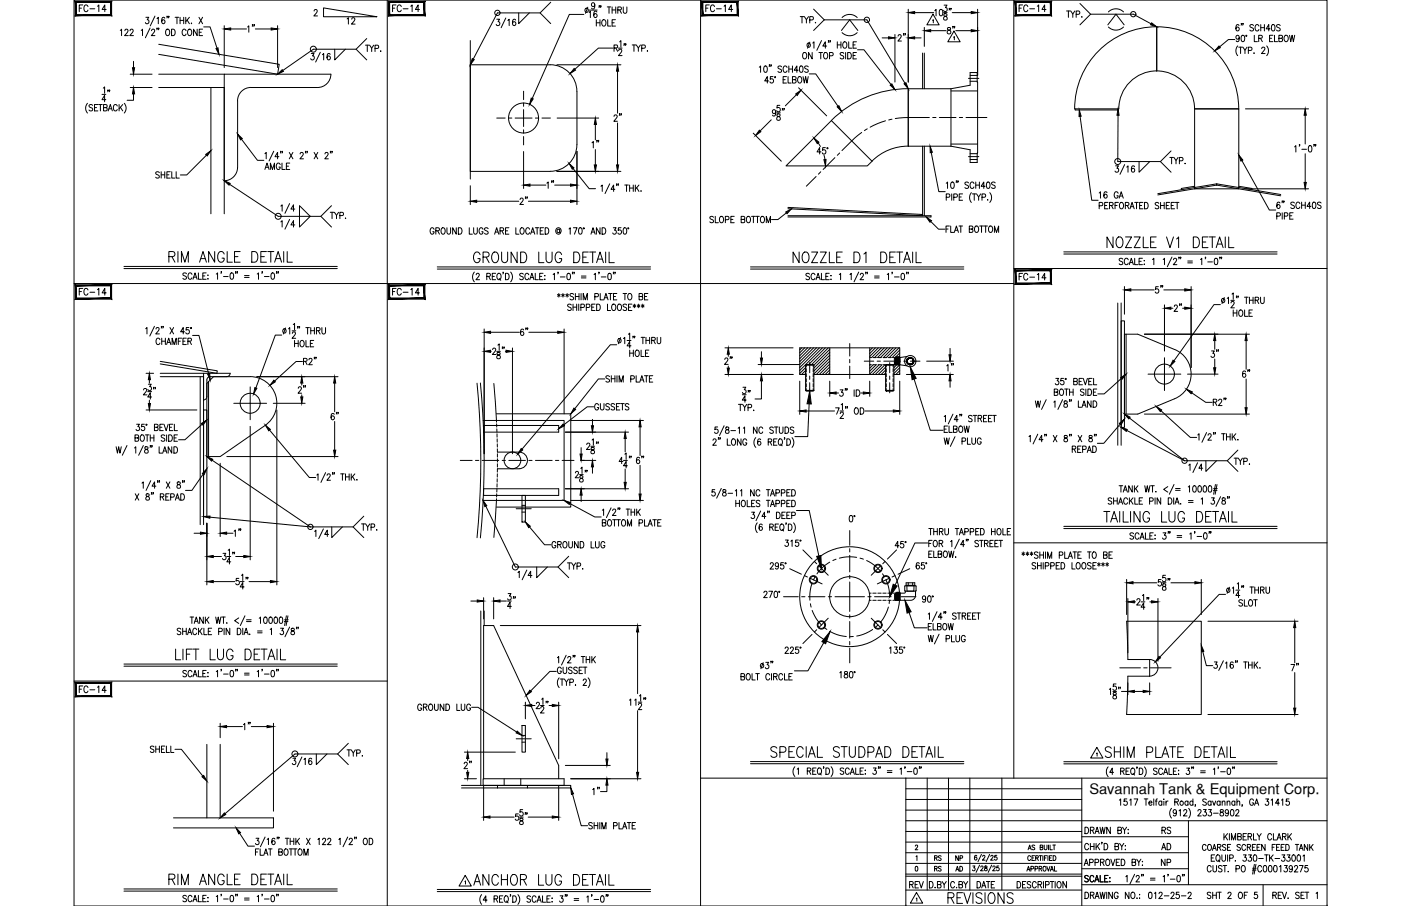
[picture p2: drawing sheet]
<svg xmlns="http://www.w3.org/2000/svg" width="432mm" height="279mm" viewBox="0 0 432 279" stroke-linecap="round" stroke-linejoin="round" font-family="sans-serif">
<defs><g id="words">
<g font-size="6.6">
<text x="340.4" y="77.6">NOZZLE V1 DETAIL</text>
<text x="145" y="82.2">GROUND LUG DETAIL</text>
<text x="243.4" y="82.2">NOZZLE D1 DETAIL</text>
<text x="339.4" y="162.3">TAILING LUG DETAIL</text>
<text x="53.3" y="204.6">LIFT LUG DETAIL</text>
<text x="51.2" y="274.1">RIM ANGLE DETAIL</text>
<text x="145" y="274.1">ANCHOR LUG DETAIL</text>
<text x="291.4" y="279.8">REVISIONS</text>
</g>
<text font-size="6.2" x="96" y="167.2">1/4</text>
<g font-size="5.7">
<text x="291" y="11.6">8&quot;</text>
<text x="365.5" y="97.4" transform="rotate(-90 365.5 97.4)">2&quot;</text>
<text x="164" y="104.8" transform="rotate(-90 164 104.8)">6&quot;</text>
<text x="222.2" y="113.6">2&quot;</text>
<text x="372.2" y="111.5">3&quot;</text>
<text x="160.2" y="188.7" transform="rotate(-90 160.2 188.7)">34&quot;</text>
<text x="396.9" y="208.1">7&quot;</text>
</g>
<g font-size="5.3">
<text x="23.6" y="4.9">FC-14</text>
<text x="119.9" y="4.9">FC-14</text>
<text x="216.6" y="4.9">FC-14</text>
<text x="313.3" y="4.9">FC-14</text>
<text x="79.7" y="11.3" transform="rotate(-90 79.7 11.3)">1&quot;</text>
<text x="106.2" y="8.8">12</text>
<text x="275.9" y="13.8">2&quot;</text>
<text x="192.6" y="38.8" transform="rotate(-90 192.6 38.8)">2&quot;</text>
<text x="185.9" y="46.9" transform="rotate(-90 185.9 46.9)">1&quot;</text>
<text x="171.8" y="59.3" transform="rotate(-90 171.8 59.3)">1&quot;</text>
<text x="159.5" y="64.2">2&quot;</text>
<text x="313.3" y="87.5">FC-14</text>
<text x="359.5" y="91.7" transform="rotate(-90 359.5 91.7)">5&quot;</text>
<text x="382.1" y="117.5">6&quot;</text>
<text x="91" y="122.4">2&quot;</text>
<text x="105.5" y="130.9" transform="rotate(-90 105.5 130.9)">6&quot;</text>
<text x="199.7" y="144.3" transform="rotate(-90 199.7 144.3)">6&quot;</text>
<text x="75.5" y="166.5" transform="rotate(-90 75.5 166.5)">1&quot;</text>
<text x="23.6" y="214.8">FC-14</text>
<text x="74.1" y="226.1">1&quot;</text>
<text x="142.2" y="238.1">2&quot;</text>
<text x="185.9" y="246.2" transform="rotate(-90 185.9 246.2)">1&quot;</text>
<text x="279.4" y="275.2">REV</text>
</g>
<g font-size="4.9">
<text x="250.8" y="48.7">45°</text>
<text x="47.3" y="56.1">SHELL</text>
<text x="23.6" y="92.1">FC-14</text>
<text x="119.9" y="92.1">FC-14</text>
<text x="294.9" y="115.7" transform="rotate(-90 294.9 115.7)">1&quot;</text>
<text x="169.3" y="170">GROUND LUG</text>
<text x="173.9" y="176.7">TYP.</text>
<text x="45.5" y="233.2">SHELL</text>
<text x="357" y="263.2">AD</text>
<text x="357.4" y="258.2">RS</text>
<text x="357" y="268.1">NP</text>
</g>
<text font-size="4.5" x="335.7" y="244.9">Savannah Tank &amp; Equipment Corp.</text>
<g font-size="4.4">
<text x="287.2" y="269.9">RS</text>
<text x="287.2" y="266.7">RS</text>
<text x="293.5" y="266.7">NP</text>
<text x="293.9" y="269.9">AD</text>
</g>
</g></defs>
<!-- layer: 0 -->
<g fill="none" stroke="#000" stroke-width=".31">
<path d="M22.8 0h386.2v279.4h-386.2zM119.4 0v279.4M215.9 0v279.4M312.5 0v240M22.8 87.4h289.7M312.5 82.8h96.5M275.8 112.2l.1 .1M275.8 111.8l.1 .5M275.9 112.3h.1M275.9 112.3l-.1-.5 .1 .6M275.9 112.3v.1M275.9 110.4l.1 2.1"/>
<path d="M275.9 112.4l.1 .1M276 110.4l-.3 .2v1.5l.1 .2M276 110.4l.1 1.9M276 110.4h.1M276 112.5h.1M276.1 110.3h.1M276.1 110.3l.1 2.2M276.1 110.3l-.1 .1M276.1 112.3h.1M276.1 112.3l-.1 .2M276.1 112.3l.1 .2M276.1 110.3l.1 .1"/>
<path d="M276.2 112.5h.1M276.2 110.4l.1 1.9M276.2 110.4h.1M276.3 110.3h.1M276.3 110.3l.1 2.2M276.3 110.3l-.1 .1M276.3 112.3l-.1 .2M276.3 112.3h.1M276.3 112.3l.1 .2M276.4 110.3l.1 2.2M276.4 110.3v.1M276.4 112.5h.1"/>
<path d="M276.4 110.4l.1 1.9M276.4 110.4h.1M276.5 110.4l.1 1.9M276.5 110.3h.1M276.5 110.3l.1 2.2M276.5 110.3v.1M276.5 112.3v.2M276.5 112.3h.1M276.6 110.3l.1 2.2M276.6 112.3v.2M276.6 110.3l.1 .1M276.6 112.5h.1"/>
<path d="M276.6 110.4h.1M276.7 110.4l.1 1.9M276.8 110.3h.1M276.8 110.3l.1 2.2M276.8 110.3l-.1 .1M276.8 112.3l-.1 .2M276.8 112.3h.1M276.8 112.3l.1 .2M276.8 110.3l.1 .1M276.9 112.5h.1M276.9 110.4l.1 1.9M276.9 110.4h.1"/>
<path d="M277 110.3h.1M277 110.3l.1 2.2M277 110.3l-.1 .1M277 112.3l-.1 .2M277 112.3h.1M277 110.3l.2 2.2M277 112.3l.1 .2M277 110.3l.1 .1M277.1 112.5h.1M277.1 110.4l.1 1.9M277.1 110.4h.1M277.1 110.4l.2 1.9"/>
<path d="M277.2 110.3h.1M277.2 110.3l.1 1.4M277.2 110.3l.1 1.5M277.2 110.3l-.1 .1M277.2 112.3v.2M277.2 112.3h.1M277.3 110.3v.6M277.3 112.3v.1M277.3 110.3h.1M277.3 110.9v1.6l2.2 .3M279.4 111.7l.2-1a1.06 1.06 0 0 0 .5 1.6M279.5 109.9l-2.2 .4v.6"/>
<path d="M279.6 110.7a1.12 1.12 0 0 0 .3 1.7 1.12 1.12 0 0 0 1.6-.7 1.12 1.12 0 0 0-1.1-1.3 1.02 1.02 0 0 0-.8 .8 1.02 1.02 0 0 0 .5 1.1M281.2 110.6l.3 .9-.7 .8-.8-.2-.4-.9 .6-.7 1 .1 .3 .9-.6 .8-.9-.1-.4-.9 .6-.8 .9 .1 .4 .9-.5 .8-.6 .1-.5-.3-.3-.8 .6-.9 1 .2 .3 .9-.6 .8-.5 .1-.6-.3-.2-.9 .7-.8 .9 .2 .3 1-.7 .7-.9-.2-.3-.9 .4-.6 .4-.2 .9 .3 .2 1-.7 .7h-.5l-.6-.4v-1.1l.4-.4 .6-.1 .8 .6v.7l-.3 .5-.5 .2-.6-.1M312.5 167.4h96.5M22.8 210h96.6M215.9 240h193.1M279.2 240v39.4M285.8 240v34.5M292.3 240v34.5M298.9 240v34.5M308.8 240v34.5M333.4 240v39.4M279.2 243.2h54.2"/>
<path d="M279.2 246.5h54.2M279.2 249.8h54.2M279.2 256.4h54.2M279.2 259.7h54.2M279.2 253.1h129.8M333.4 258h32.9M366.3 253.1v19.7M279.2 266.3h54.2M279.2 263h87.1M279.2 270.2h54.2M279.2 269.6h54.2M279.2 274.5h54.2"/>
<path d="M333.4 272.8h75.6M333.4 267.9h32.9M389.3 272.8v6.6"/>
<circle cx="280.5" cy="111.4" r="1.18"/>
<circle cx="280.6" cy="111.4" r="1.74"/>
</g>
<!-- layer: TEXT -->
<g fill="none" stroke="#000" stroke-width=".31">
<path d="M287.5 6.3l.2-.2v.9M287.5 4.4l2 3.3h-3.8zM247.1 107.3l-.6 .6M248 107.3l-1.5 1.5M248.3 113.4l-1.8 1.8M248.3 114.3l-1.2 1.2M248.3 115.2l-.3 .3M248.9 107.3l-2.4 2.4M249.8 107.3l-3.3 3.3M250.7 107.3l-4.2 4.2M251.7 107.3l-5.2 5.1M252.6 107.3l-6.1 6"/>
<path d="M253.5 107.3l-7 7M254.4 107.3l-5.2 5.1M255.3 107.3l-5.2 5.1M255.7 107.7l-4.9 4.9M255.7 108.6l-4.9 4.9M255.7 109.6l-4.9 4.8M255.7 110.4l-4.9 4.9M255.7 111.4l-4.1 4.1M255.7 112.3l-3.2 3.2M255.7 113.2l-2.3 2.3M255.7 114.1l-1.4 1.4M255.7 115l-.5 .5"/>
<path d="M268.2 112.5l-.1 .1M268.9 107.3l-.8 .8M269.1 112.5l-1 1.1M269.8 107.3l-1.7 1.7M270 112.5l-1.9 2M270.7 107.3l-2.6 2.6M271 112.5l-2.9 2.9M271.6 107.3l-3 3M271.9 112.5l-3 3M272.5 107.3l-3 3M272.8 112.5l-3 3M272.9 113.2l-2.2 2.3"/>
<path d="M272.9 114.1l-1.3 1.4M272.9 115l-.4 .5M273.5 107.3l-3.1 3M274.3 107.3l-2.9 3M275.3 107.3l-3 3M275.5 112.5h-.1M276.2 107.3l-3 3M276.4 112.5l-.9 .9M277.1 107.3l-3 3M277.3 108l-2.3 2.3M277.3 108.9l-1.4 1.4M277.3 109.8l-.5 .5"/>
<path d="M277.3 112.5l-1.8 1.8M277.3 113.4l-1.8 1.8M277.3 114.3l-1.2 1.2M277.3 115.2l-.3 .3M337.9 232.4l.2-.2v1M338.1 230.5l1.8 3.3h-3.8zM334.4 255.1a1.01 1.01 0 0 1 1.1 1 1.01 1.01 0 0 1-1.1 1zM336.1 256.1l.9-.2 .1-.6-1-.2v2M336.6 256.1l.6 1M337.5 257.1l.6-2 .7 2M337.7 256.4h.8M339 255.1l.4 2 .4-2 .4 2 .4-2"/>
<path d="M339.7 259.8h-.2h.2l-.2 .5M342.2 255.1v2l-1.1-2v2M344.5 256.1l1-.2 .1-.6-1.1-.2v2l1.1-.2 .1-.5-.5-.3M345 246.8l.4-.4v1.9M346 255.1l.6 1v1M347.2 255.1l-.6 1M347.3 246.4h-.8l-.1 .8a.61 .61 0 0 1 .9 .1 .61 .61 0 0 1-.1 .8 .61 .61 0 0 1-.8-.1M347.6 257h.2zM347.7 255.8v.1zM348.2 246.8l.4-.4v1.9M349.5 246.4h1.2l-.8 1.9M352.7 246.4h1.1"/>
<path d="M353.2 246.4v1.9M354.1 247.6h.9l-.1-.5a.58 .58 0 0 0-.8 .7 .58 .58 0 0 0 .9 .3M355.6 246.4v1.9M356.1 247h.5M356.7 246.4l-.3 .1-.1 .3v1.5M358.1 247.3l-.2-.2a.58 .58 0 0 0-.8 .6 .58 .58 0 0 0 1 .4M358.1 247v1.3M358.7 246.4v.2zM358.7 247.1v1.2M359.4 247v1.3M360 247l-.4 .1-.2 .5M361.1 249.3a2.24 2.24 0 0 0 0 3"/>
<path d="M362.1 247.3l.9-.1 .1-.6-1-.2v1.9M362.6 250.3l-.1 .3a.54 .54 0 0 1-.8 .1 .54 .54 0 0 1 0-.8 .54 .54 0 0 1 .8 .1l.1 .3a.9 .9 0 0 1-.6 1.3l-.4-.2M362.6 247.3l.6 1M363.4 250l.4-.3v1.9M364.8 250.1l.2-.3 .5-.1 .3 .5-1.1 1.4h1.2M366.1 247.3l-.1-.2a.58 .58 0 0 0-.8 .6 .58 .58 0 0 0 .9 .4M366.1 247v1.3M366.4 249.3a2.31 2.31 0 0 1 0 3M367.7 247.3a.56 .56 0 0 0-.8 0 .56 .56 0 0 0 0 .8 .56 .56 0 0 0 .8 0M367.7 246.4v1.9M368.5 248.3h-.2h.2l-.2 .4M369.2 250.1l.3-.4h.4l.3 .3-1.1 1.6h1.1"/>
<path d="M370.9 249.7h.9l-.5 .7a.6 .6 0 0 1 .5 .9 .6 .6 0 0 1-1.1 0M371.8 246.7l-.4-.3-.7 .3 .2 .4 .9 .7v.3l-.4 .2-.7-.2M372.5 249.7h.9l-.5 .7a.6 .6 0 0 1 .5 1 .6 .6 0 0 1-1.1-.1M373.3 247.3a.56 .56 0 0 0-.8 0 .56 .56 0 0 0 0 .8 .56 .56 0 0 0 .8 0M373.3 247v1.3M373.7 247l.5 1.3 .5-1.3M374 250.8h1.5M376 247.3a.56 .56 0 0 0-.7 0 .56 .56 0 0 0 0 .8 .56 .56 0 0 0 .7 0M376 247v1.3M376.2 249.8v.5a.72 .72 0 0 1 .8 .4 .72 .72 0 0 1-.3 .9 .63 .63 0 0 1-.7-.6 .63 .63 0 0 1 .8-.6l.2-.3v-.3zM376.7 247.4l.4-.4 .4 .1v1.2M376.7 247v1.3"/>
<path d="M377.2 257.1v1.9M377.6 257.9l.8 1.1M378.2 247.4l.4-.4 .4 .1 .1 1.2M378.2 247v1.3M378.4 257.1l-1.2 1.3M378.6 250.3v.3a.54 .54 0 0 1-.8 .1 .54 .54 0 0 1 0-.8 .54 .54 0 0 1 .8 .1v.3a.9 .9 0 0 1-.6 1.3l-.3-.2M378.9 257.1v1.9M379.4 249.8l.3-.1a1.06 1.06 0 0 1 .6 .9 1.06 1.06 0 0 1-.6 1l-.3-.1-.2-.7zM379.5 259v-1.9l.7 1.9 .6-1.9v1.9M380.6 247.3a.56 .56 0 0 0-.8 0 .56 .56 0 0 0 0 .8 .56 .56 0 0 0 .8 0M380.6 247v1.3M380.9 250.1l.1-.3 .5-.1 .3 .5-1 1.4h1.1"/>
<path d="M381.2 247.4l.4-.4 .4 .1 .1 1.2M381.2 246.4v1.9M381.5 258l.9-.1 .1-.7-1-.1v1.9l1-.2 .1-.4-.4-.4M382.9 248.3l-.1 .4M383.1 258h.7M384.2 257.1h-1.1v1.9h1.1M384.7 258l.9-.1 .1-.7-1-.1v1.9M385.2 258l.6 1M386.3 257.1v1.9h1M386.3 246.8a.61 .61 0 0 0-.7-.4 .61 .61 0 0 0-.5 .7v.5a.61 .61 0 0 0 .6 .8 .61 .61 0 0 0 .6-.8h-.4M386.7 248.3l.6-1.9 .6 1.9M386.9 247.7h.8"/>
<path d="M387.5 257.1l.6 .9v1M388.7 257.1l-.6 .9M390.1 246.4h.9l-.5 .7a.6 .6 0 0 1 .5 .9 .6 .6 0 0 1-1.1 0M391.8 246.8l.4-.4v1.9M391.9 257.5a.62 .62 0 0 0-.7-.4 .62 .62 0 0 0-.5 .7v.5a.62 .62 0 0 0 .5 .7 .62 .62 0 0 0 .7-.4M392.5 257.1v1.9h.9M393.6 259l.6-1.9 .7 1.9M393.8 258.4h.8M394.3 247.7h-1.2l.8-1.3v1.9M395 246.8l.4-.4v1.9M395.3 258l.9-.1v-.7l-.9-.1v1.9M395.8 258l.6 1"/>
<path d="M396.9 257.1v1.9M397.3 246.4h-.8l-.1 .8a.61 .61 0 0 1 .9 .1 .61 .61 0 0 1-.1 .8 .61 .61 0 0 1-.9-.1M397.3 257.9l.8 1.1M398.1 257.1l-1.2 1.3M143.4 270l1.9 3.2h-3.8zM282.1 260.9l.3-.3 .4 .3-.7 1.2h.8M282.2 267.2h.2a.82 .82 0 0 1 .5 .7 .82 .82 0 0 1-.5 .7l-.3-.2zM282.3 264.2l.3-.3v1.5M282.4 277.1l.2-.2v1M282.5 275.2l1.9 3.3h-3.8zM288.2 273.6v.2zM288.9 272.8l1-.1v-.8l-1-.1v2l1.1-.2v-.4l-.4-.4"/>
<path d="M290.4 271.8l.6 1v1M291.7 271.8l-.7 1M294.2 272.3a.62 .62 0 0 0-.7-.5 .62 .62 0 0 0-.5 .8v.5a.62 .62 0 0 0 .5 .7 .62 .62 0 0 0 .7-.5M295.6 272.8l.9-.1 .1-.7-1-.2v2l1-.2 .1-.4-.4-.4M297 271.8l.6 1v1M298.3 271.8l-.7 1M299.8 267.1h.7l-.4 .5a.44 .44 0 0 1 .4 .7 .44 .44 0 0 1-.8 0M301.1 264l-.1-.2a.73 .73 0 0 0-.8 .6 .73 .73 0 0 0 .5 .9 .42 .42 0 0 0 .4-.6 .42 .42 0 0 0-.7-.2l-.1 .3M301.1 271.8a1 1 0 0 1 1.2 1 1 1 0 0 1-1.2 1zM301.9 266.8l-1.1 2.2M302.3 267.4l.2-.3 .5 .2-.8 1.2h.9M302.5 263.5l-1.1 2.2"/>
<path d="M302.6 273.8l.6-2 .6 2M302.9 264.1l.4-.3 .3 .4-.8 1.1h.8M303.6 267.1v.4a.6 .6 0 0 1 .6 .3 .6 .6 0 0 1-.1 .7 .48 .48 0 0 1-.7-.3 .48 .48 0 0 1 .6-.6l.1-.5zM304 271.8h1.1M304.6 271.8v2M305 263.5l-1.1 2.2M305.4 264.1l.5-.3 .2 .4-.8 1.1h.9M305.6 266.8l-1 2.2M306 267.4l.2-.3 .5 .2-.8 1.2h.9M306.6 271.8h-1.1v2M307.2 263.8h-.6v.6a.46 .46 0 0 1 .6 0 .46 .46 0 0 1 0 .7 .46 .46 0 0 1-.7-.1M307.8 267.1h-.5l-.1 .6a.46 .46 0 0 1 .7 0 .46 .46 0 0 1-.1 .7 .46 .46 0 0 1-.7-.1"/>
<path d="M313.5 271.8a1 1 0 0 1 1.1 1 1 1 0 0 1-1.1 1zM316.2 271.8h-1v2h1M316.5 268.6l.5-1.4 .4 1.4M316.7 268.2h.6M316.9 262.1l.5-1.5 .4 1.5M317.1 261.6h.5M317.6 264.2a.46 .46 0 0 0-.5-.3 .46 .46 0 0 0-.3 .5v.4a.46 .46 0 0 0 .3 .6 .46 .46 0 0 0 .5-.4M317.7 272.1l-.4-.3-.7 .3 .1 .5 .9 .5a.48 .48 0 0 1-.3 .7l-.7-.3M317.7 267.9h.8v-.7h-.8v1.4M318.1 264.6h.5M318.9 263.9h-.8v1.5h.8M318.9 260.8l-.3-.2-.5 .2 .1 .4 .7 .4-.3 .5-.5-.2"/>
<path d="M319 267.9h.7v-.7h-.7v1.4M319.2 264.6l.7-.1v-.6h-.7v1.5M319.4 272.3a.62 .62 0 0 0-.8-.5 .62 .62 0 0 0-.4 .8v.5a.62 .62 0 0 0 .4 .7 .62 .62 0 0 0 .8-.5M319.6 264.6l.4 .8M319.9 272.8l1-.1 .1-.7-1.1-.2v2M320.3 267.9l.7-.1v-.6h-.7v1.4M320.3 263.9h.8M320.5 272.8l.6 1M320.6 261.3l.7-.1 .1-.5-.8-.1v1.5l.8-.2v-.5l-.3-.1M320.7 267.9l.4 .7M320.7 263.9v1.5M321.4 263.9v1.5"/>
<path d="M321.6 271.8v2M321.7 267.2a.68 .68 0 0 1 .7 .7 .68 .68 0 0 1-.7 .7l-.2-.5zM321.8 260.6v1l.4 .5 .4-.2 .1-1.3M321.9 264.6h.5M322.2 272.9l1-.1v-.9l-1-.1v2M322.6 267.2l.5 1.4 .5-1.4M322.7 263.9h-.8v1.5M323 263.9v1.5M323.2 260.6v1.5M323.5 264.6h.4M323.6 260.6v1.5h.8M323.7 271.8h1.1"/>
<path d="M323.7 268.6l.5-1.4 .5 1.4M323.9 268.2h.6M324.2 263.9h-.7v1.5h.7M324.3 271.8v2M324.5 260.6h.8M324.6 263.9a.75 .75 0 0 1 .9 .7 .75 .75 0 0 1-.9 .8zM324.9 260.6v1.5M325 267.2v1.4h.7M325.2 271.8v2M326.1 271.9l.1-.1a1.01 1.01 0 0 1 .9 1 1.01 1.01 0 0 1-.9 1 1.27 1.27 0 0 1-.1-1.9zM328.7 271.8v2l-1.1-2v2M334.2 266.9l.6-1.9 .6 1.9"/>
<path d="M334.4 275.1a1 1 0 0 1 1.1 1 1 1 0 0 1-1.1 1zM334.4 266.3h.8M335.4 270.3l-.4-.3-.7 .3 .2 .4 .9 .7v.3l-.4 .3-.7-.3M335.5 260.6a.62 .62 0 0 0-.7-.5 .62 .62 0 0 0-.5 .8v.4a.62 .62 0 0 0 .5 .8 .62 .62 0 0 0 .7-.5M335.8 266l1-.1 .1-.7-1.1-.2v1.9M336.1 276.1l.9-.1 .1-.7-1-.2v2M336.1 260.1v2M336.1 261h1.1M336.6 276.1l.6 1M337.1 270.5a.61 .61 0 0 0-.7-.5 .61 .61 0 0 0-.5 .7v.5a.61 .61 0 0 0 .5 .8 .61 .61 0 0 0 .7-.5M337.2 260.1v2M337.4 272l.7-2 .6 2"/>
<path d="M337.5 277.1l.6-2 .7 2M337.5 266l1-.1v-.7l-1-.2v1.9M337.7 271.3h.8M337.7 276.5h.8M337.8 260.1v2M338.2 260.9l.7 1.2M338.9 260.1l-1.1 1.3M339 275.1l.4 2 .4-2 .4 2 .4-2M339.1 270v2h1M339.2 265.9l.9-.1v-.7l-.9-.1v1.9M339.7 265.9l.6 1M340.3 260.1a1 1 0 0 1 1.1 1 1 1 0 0 1-1.1 1z"/>
<path d="M340.5 270.9h.6M341.1 265.1l.1-.1a1 1 0 0 1 .9 .9 1 1 0 0 1-.9 1 1.26 1.26 0 0 1-.1-1.8zM341.1 275.1v2M341.5 270h-1v2h1M342 271.9h.1zM342.1 270.6v.2zM342.4 265l.6 1.9 .6-1.9M342.9 275.1v2l-1.2-2v2M343.6 261l1-.1v-.7l-1-.1v2l1.1-.2 .1-.5-.4-.4M344 265.9h.7M344.6 275.6a.62 .62 0 0 0-.7-.5 .62 .62 0 0 0-.5 .8v.5a.62 .62 0 0 0 .6 .7 .62 .62 0 0 0 .6-.7h-.4M345.1 265h-1.1v1.9h1.1"/>
<path d="M345.1 260.1l.6 .9v1.1M345.6 265a1 1 0 0 1 1.1 .9 1 1 0 0 1-1.1 1zM346.4 260.1l-.7 .9M346.8 260.8v.1zM346.8 261.9v.2zM347 270.4l.4-.4v2M348 275.1v2l-1.2-2v2M348.8 275.2l.2-.1a1 1 0 0 1 .8 1 1 1 0 0 1-.8 1 1.29 1.29 0 0 1-.2-1.9zM348.9 265.9l1-.1v-.7l-1-.1v1.9l1-.1 .1-.5-.4-.4M349.7 269.6l-1.4 3M350.2 270.5l.3-.5h.3l.3 .4-1 1.6h1.1M350.4 277h.1z"/>
<path d="M350.4 265l.6 .9v1M351.2 275.8h.1M351.2 276.9h.1M351.6 265l-.6 .9M351.9 269.7h-.1h.1l-.1 .5M352 266.8h.2zM352.1 265.6v.2zM352.4 269.7l-.1 .5M354.2 275.2l.4-.1a1.15 1.15 0 0 1-.2 2l-.4-.4v-.4zM354.6 270.8h1.4M354.6 271.4h1.4M355.8 275.5l.4-.4v2"/>
<path d="M357.2 275.6l.3-.5 .5 .1 .2 .3-.3 .7-.8 .9h1.2M358.5 270.4l.4-.4v2M358.8 276.3h1.5M360.1 269.7l-.2 .5M360.7 271.1h1.4M360.9 275.6l.3-.5h.3l.4 .4-.3 .7-.8 .9h1.2M362.9 270.1l.3-.1a1.09 1.09 0 0 1 .6 1 1.09 1.09 0 0 1-.6 1 1.43 1.43 0 0 1-.3-1.9zM363.4 275.1h-.8l-.1 .9a.61 .61 0 0 1 .9 0 .61 .61 0 0 1-.1 .9 .61 .61 0 0 1-.9-.2M364.1 276.3h1.4M364.5 269.7l-.1 .5M365 269.7h-.2h.2l-.2 .5M366.2 275.6l.3-.5h.3l.3 .4-.2 .7-.8 .9h1.1"/>
<path d="M371.7 260.9a.59 .59 0 0 0-.7-.5 .59 .59 0 0 0-.4 .7v.5a.59 .59 0 0 0 .4 .6 .59 .59 0 0 0 .7-.4M372.5 260.5l.1-.1a.88 .88 0 0 1 .8 1 .88 .88 0 0 1-.9 .8l-.3-.6zM373.2 275.4l-.4-.3-.7 .3 .1 .5 .9 .5a.48 .48 0 0 1-.3 .7l-.7-.3M373.3 267.4a.61 .61 0 0 0-.8-.5 .61 .61 0 0 0-.4 .8v.4a.61 .61 0 0 0 .4 .8 .61 .61 0 0 0 .8-.5M373.3 264.6h.7M373.7 262.3l.6-1.9 .6 1.9M373.8 276.1h1.1M373.8 275.1v2M373.8 266.9l.1 1.7 .4 .3 .6-.3v-1.7M373.9 261.6h.8M374.4 263.6h-1.1v2h1.1M374.9 275.1v2"/>
<path d="M375.1 263.7l.1-.1a1 1 0 0 1 .9 1 1 1 0 0 1-.9 1 1.24 1.24 0 0 1-.1-1.9zM375.2 261.3l1-.1v-.6l-1-.2v1.9M375.3 275.1h1.1M375.5 265.2l.5 .6M375.8 261.3l.5 1M375.8 275.1v2M376.6 263.6v1.4l.5 .6 .5-.3 .1-1.7M376.6 267.2l-.4-.3-.5 .1v.7l.8 .4 .1 .5-.4 .3-.7-.3M377 266.9h1.1M377.5 266.9v2M377.8 260.7l-.4-.3-.7 .3 .1 .3 1 .7v.3l-.4 .3-.7-.3M378.3 261.3h.6"/>
<path d="M378.4 263.6v2M378.5 268.8h.1zM378.5 275.6l.3-.5 .5 .1 .1 .3-1 1.6h1.1M379 264.7l.9-.1 .1-.8-1-.2v2M379.3 260.4h-1v1.9h1M380.7 265.4v.2zM380.9 267.9h1v-.9l-1-.1v2M382 275.2l.1-.1a1 1 0 0 1 .9 1 1 1 0 0 1-.9 1 1.27 1.27 0 0 1-.1-1.9zM382.3 260.7l-.4-.3-.6 .3v.3l1 .7v.3l-.4 .3-.6-.3M382.9 267l.1-.1a1.01 1.01 0 0 1 .8 1 1.01 1.01 0 0 1-.8 1 1.29 1.29 0 0 1-.1-1.9zM383.2 263.6h.9l-.5 .8a.6 .6 0 0 1 .5 .9 .6 .6 0 0 1-1-.1M383.5 276.1h.6"/>
<path d="M383.9 260.9a.59 .59 0 0 0-.7-.5 .59 .59 0 0 0-.4 .7v.5a.59 .59 0 0 0 .4 .6 .59 .59 0 0 0 .7-.4M384.4 261.3l.9-.1 .1-.6-1-.2v1.9M384.5 275.1h-1v2M384.8 263.6h.9l-.5 .8a.6 .6 0 0 1 .5 .9 .6 .6 0 0 1-1-.1M384.9 261.3l.6 1M386 268.3h1.1M386 261.3h.6M386.1 267.8h1.1M386.5 263.7l.2-.1a1.07 1.07 0 0 1 .7 1 1.07 1.07 0 0 1-.7 1 1.38 1.38 0 0 1-.2-1.9zM386.6 266.6l-.5 3M387 260.4h-1v1.9h1M387.1 266.6l-.6 3"/>
<path d="M387.4 261.3h.6M387.5 275.1h-.8l-.1 .9a.61 .61 0 0 1 .9 0 .61 .61 0 0 1-.1 .9 .61 .61 0 0 1-.9-.2M387.9 264.8h1.5M388.4 260.4h-1v1.9h1M388.9 267.4a.62 .62 0 0 0-.8-.5 .62 .62 0 0 0-.5 .8v.4a.62 .62 0 0 0 .5 .8 .62 .62 0 0 0 .8-.5M389.6 267l.2-.1a1.09 1.09 0 0 1 .7 1 1.09 1.09 0 0 1-.7 1l-.4-.4-.1-.4zM389.8 263.6h1.1M389.9 260.4v1.9l-1-1.9v1.9M390.3 263.6v2M391.2 267l.2-.1a1.08 1.08 0 0 1 .7 1 1.08 1.08 0 0 1-.7 1l-.5-.8zM391.3 263.6v2M391.7 264.5l.7 1.1"/>
<path d="M392.1 261.3h.6M392.3 276.1l1-.1v-.8l-1-.1v2M392.4 263.6l-1.1 1.3M392.7 267l.3-.1a1.09 1.09 0 0 1 .6 1 1.09 1.09 0 0 1-.6 1l-.3-.1-.2-.7zM392.9 276.1l.5 1M393 264.8h1.4M393.1 260.4h-1v1.9M393.4 261.3h.6M394 276.1h.6M394.4 267.3l.4-.4v2M394.4 260.4h-1v1.9h1M394.9 261.3h.6"/>
<path d="M395 275.1h-1v2h1M395.1 263.6h.9l-.5 .8a.6 .6 0 0 1 .5 .9 .6 .6 0 0 1-1.1-.1M395.2 275.1l.7 2 .6-2M395.8 260.4h-.9v1.9h.9M395.9 266.9h.8l-.4 .8a.6 .6 0 0 1 .5 .9 .6 .6 0 0 1-1.1-.1M396.3 260.4a.93 .93 0 0 1 1.1 .9 .93 .93 0 0 1-1.1 1zM396.7 263.6h.9l-.5 .8a.6 .6 0 0 1 .5 .9 .6 .6 0 0 1-1-.1M396.9 277h.2zM398.3 267.6l-.2 .5a.55 .55 0 0 1-.7-.2 .55 .55 0 0 1 .1-.8 .55 .55 0 0 1 .8 .1v.4a.93 .93 0 0 1-.6 1.3l-.3-.3M398.4 263.7l.2-.1a1.07 1.07 0 0 1 .7 1 1.07 1.07 0 0 1-.7 1 1.38 1.38 0 0 1-.2-1.9zM399 267.4l.3-.5h.3l.3 .4-.2 .6-.8 1h1.1M399.2 260.4h1.1"/>
<path d="M399.8 260.4v1.9M400 263.7l.2-.1a1.07 1.07 0 0 1 .7 1 1.07 1.07 0 0 1-.7 1 1.35 1.35 0 0 1-.2-1.9zM400.4 262.3l.6-1.9 .6 1.9M400.4 275.4l-.4-.3-.7 .3 .1 .4 1 .7v.3l-.4 .3-.7-.3M400.5 266.9h1.1l-.8 2M400.6 261.6h.8M401 276.1h.6M401.6 264l.4-.4v2M402 275.1h-1v2h1M402.3 275.1h1.1M402.8 275.1v2M403.1 266.9h-.8l-.1 .9a.62 .62 0 0 1 .9 0 .62 .62 0 0 1-.1 .9 .62 .62 0 0 1-.9-.2"/>
<path d="M403.1 260.4v1.9l-1.1-1.9v1.9M403.6 260.4v1.9M404 261.2l.7 1.1M404.7 260.4l-1.1 1.2M405.6 275.5l.4-.4v2"/>
<circle cx="364.2" cy="247.6" r=".62"/>
</g>
<!-- layer: SHOP TAG -->
<path d="M279.2 279.4h.1M409 279.4h.1" fill="none" stroke="#000" stroke-width=".31"/>
<!-- layer: DIM -->
<g fill="none" stroke="#000" stroke-width=".31">
<path d="M37.1 9.4l.4-.4v2M38.5 9.5l.3-.5h.3l.4 .4-.3 .6-.8 1h1.1M40.1 9.5l.3-.5h.3l.3 .4-.2 .6-.8 1h1.1M41.1 18.9v2M43.5 9.4l.4-.4v2M45 5.3h.8l-.4 .8a.6 .6 0 0 1 .5 .9 .6 .6 0 0 1-1.1-.1M46.2 8.6l-1.4 3M46.7 9.5l.3-.5h.3l.4 .4-.3 .6-.8 1h1.2M47.8 5l-1.5 3M48.4 5.7l.4-.4v2M48.5 8.7l-.2 .5M49 8.7h-.2h.2l-.2 .5"/>
<path d="M50.8 5.6l-.3-.3a1.11 1.11 0 0 0-.7 1 1.11 1.11 0 0 0 .6 1 .58 .58 0 0 0 .5-.8 .58 .58 0 0 0-1-.1l-.1 .3M51.4 9.1l.1-.1a1.01 1.01 0 0 1 .8 1 1.01 1.01 0 0 1-.8 1 1.29 1.29 0 0 1-.1-1.9zM51.6 5.1l-.2 .4M52.1 5.1h-.2h.2l-.2 .4M52.9 9a1 1 0 0 1 1.1 1 1 1 0 0 1-1.1 1zM54 5.3h1.1M54.5 5.3v2M55.5 5.3v2M55.5 6.3h1.1M56.6 5.3v2M57.3 5.3v2M57.3 9.5a.62 .62 0 0 0-.7-.5 .62 .62 0 0 0-.5 .8v.4a.62 .62 0 0 0 .5 .8 .62 .62 0 0 0 .7-.5"/>
<path d="M57.7 6.2l.7 1.1M58.1 9.1l.2-.1a1.01 1.01 0 0 1 .8 1 1.01 1.01 0 0 1-.8 1 1.27 1.27 0 0 1-.2-1.9zM58.4 5.3l-1.1 1.4M58.9 7.2h.2zM60.8 9v2l-1.2-2v2M61.3 5.3l1.1 2M61.4 9.9h.6M62.4 9h-1v2h1M62.4 5.3l-1.1 2M62.8 8.3h1.9l2.2 6.6M69.1 7.9v12.9M71.1 8.9h4.9"/>
<path d="M78.7 8.9h4.9M85.6 7.9v12.9M95.9 16.5h.9l-.5 .8a.6 .6 0 0 1 .5 .9 .6 .6 0 0 1-1-.1M96.8 3.4l.3-.5 .5 .1 .2 .3-.3 .7-.8 .9h1.2M98.7 16.1l-1.4 3M99.4 16.9l.4-.4v2M101.7 16.8l-.3-.3a1.12 1.12 0 0 0-.1 2 .58 .58 0 0 0 .5-.8 .58 .58 0 0 0-.9-.2l-.1 .3M103.2 15.2v3.3l3.2-3.3M112.6 13.9h1.1M113 18.5l-3.3-3.3h-13.1l-9.4 6.5M113 11.9l-3.3 3.3M113.2 13.9v2"/>
<path d="M113.9 13.9l.7 1v1M115.2 13.9l-.6 1M115.6 14.9h.9l.1-.8-1-.2v2M117.3 15.8h.1zM153.1 5.9h.9l-.5 .8a.6 .6 0 0 1 .5 .9 .6 .6 0 0 1-1.1-.1M155.9 5.5l-1.4 3.1M156.5 6.3l.4-.4v2M158.9 6.2l-.3-.3a1.11 1.11 0 0 0-.1 2 .55 .55 0 0 0 .6-.5 .55 .55 0 0 0-.5-.6 .55 .55 0 0 0-.6 .4M159.9 4v3.3l3.3-3.3M169.7 7.3l-3.2-3.3h-13.2l-7.4 14.2M169.7 .7l-3.2 3.3M171.6 20h19.8"/>
<path d="M180 4.4h-4.5l-11.5 26M181.2 2.2l-.8 1.9M181.6 3.8l.3-.3v1.9M181.6 3.1h2.4M183.3 1.5a.53 .53 0 0 1-.7 .4 .53 .53 0 0 1-.2-.8 .53 .53 0 0 1 .8 0l.1 .4a.94 .94 0 0 1-.6 1.3l-.3-.3M183.8 6.1v1.9M183.8 7h1.1M184 3.7l-.4-.2a1.09 1.09 0 0 0-.6 .9 1.09 1.09 0 0 0 .6 1 .57 .57 0 0 0 .4-.8 .57 .57 0 0 0-.9-.1l-.1 .3M184.7 1.8l-.1 .5M184.9 6.1v1.9M185.2 1.8l-.1 .5M185.8 6.2l.1-.1a1 1 0 0 1 .9 1 1 1 0 0 1-.9 .9 1.24 1.24 0 0 1-.1-1.8z"/>
<path d="M187.2 2.1h1.1M187.3 6.1v1.9h1M187.7 2.1v2M188.7 3.1h1.1M188.7 2.1v2M188.7 7h.6M188.9 14.8h-4.5l-7.2 6.6M189.3 14.8l.9-.1 .1-.7-1-.1v1.9M189.7 6.1h-1v1.9h1M189.8 2.1v2M189.8 14.8l.6 1M190.4 3.1l1-.1 .1-.7-1.1-.2v2"/>
<path d="M190.6 14.8h1.1M190.7 15.6l.3-.4h.3l.3 .3-1 1.6h1.1M191 12.9l.4-.4v2M191 3.1l.5 1M192.1 2.1v1.4l.5 .6 .5-.3 .1-1.7M192.4 13.6h-.1h.1l-.1 .4M192.9 13.6l-.1 .4M194.8 13.9h1.1M195.4 13.9v1.9M196.1 13.9l.6 .9v1M197.4 13.9l-.7 .9M197.8 14.9l.9-.1 .1-.8-1-.1v1.9"/>
<path d="M199.5 15.6v.2zM246.6 5.1h1.2M247.2 5.1v2M247.7 16.3l.1-.1a1 1 0 0 1 .9 1 1 1 0 0 1-.9 1 1.29 1.29 0 0 1-.1-1.9zM247.9 5.1l.6 1v1M249.2 5.1l-.7 1M249.6 6.2l.9-.1v-.9l-.9-.1v2M249.6 13l-.7 1.9M250.3 16.2v2l-1.1-2v2M250.5 13.3l.4-.4v2M250.8 2.8l3.2 3.3M251.3 6.9v.2z"/>
<path d="M252.4 16.2h1.1M253 16.2v2M253.2 12.5l-1.4 3M254 6.1h13.2l11.7 19.6M254 6.1l-3.2 3.3M254.1 16.3l.2-.1a1 1 0 0 1 .8 1 1 1 0 0 1-.8 1 1.27 1.27 0 0 1-.2-1.9zM254.8 14.2h-1.2l.8-1.3v2M255.4 12.6l-.1 .5M255.7 17.2l.9-.1 .1-.7-1-.2v2M255.9 12.6l-.1 .5M258.1 13.8h1.1M258.1 12.9v2"/>
<path d="M259.2 12.9v2M259.3 9.4l2.6-3.3 2.5 3.3M259.5 5.4a3.3 3.3 0 0 1 4.7 0M259.5 10.1a3.3 3.3 0 0 0 4.7 0M260.1 13l.1-.1a1 1 0 0 1 .8 1 1 1 0 0 1-.8 1 1.24 1.24 0 0 1-.1-1.9zM260.1 16.5l-.4-.3-.8 .3 .2 .4 .9 .5-.1 .7-.6 .1-.4-.3M260.6 16.2v2M261.3 16.2a1 1 0 0 1 1.1 1 1 1 0 0 1-1.1 1zM261.6 12.9v2h.9M262.9 13.8h.7M262.9 17.1h.7M264 12.9h-1.1v2h1.1"/>
<path d="M264 16.2h-1.1v2h1.1M264.3 15.3h2l8.3 10.8M271.9 11.7h2M275.8 10.6v14.7M279.9 2.9v22.4M281.9 3.9h5.9M281.9 11.7h2M284.9 8.4v5.9M286.9 9.5h4.7M288.1 3.3l.4-.4v2M289.7 3l.2-.1a1.09 1.09 0 0 1 .7 1 1.09 1.09 0 0 1-.7 1 1.43 1.43 0 0 1-.2-1.9zM290.8 3.9h1.1"/>
<path d="M291 1.6h.9l-.5 .7a.6 .6 0 0 1 .5 1 .6 .6 0 0 1-1.1-.1M291 4.3v.6a.72 .72 0 0 1 .8 .4 .72 .72 0 0 1-.3 .9 .64 .64 0 0 1-.7-.7 .64 .64 0 0 1 .8-.5l.3-.3-.1-.4zM292.7 2.6l-.2 .5M293.1 2.6h-.1h.1l-.1 .5M293.5 3.9h5.8M294.6 9.5h4.7M301.3 2.9v20.4M328.7 3.4h1.1M329.3 3.4v2M330 3.4l.6 .9v1.1M331.3 3.4l-.7 .9M331.7 4.4l.9-.1 .2-.3-.2-.5-.9-.1v2"/>
<path d="M332.8 1.1l3.3 3.3M333.4 5.2v.2zM336.1 4.4h13.2l5.5 2.9M336.1 4.4l-3.3 3.3M341.4 7.7l2.6-3.3 2.5 3.3M341.6 3.7a3.3 3.3 0 0 1 4.7 0M341.6 8.3a3.3 3.3 0 0 0 4.7 0M380.6 12.2h-2l-2.7 2.2M381.5 14.2a2.3 2.3 0 0 0 0 3M381.8 14.5h1.1M381.9 7.9l-.3-.3a1.11 1.11 0 0 0-.1 1.9 .55 .55 0 0 0 .5-.5 .55 .55 0 0 0-.5-.6 .55 .55 0 0 0-.6 .5M382 11.5a.53 .53 0 0 1-.8 .4 .53 .53 0 0 1-.2-.8 .53 .53 0 0 1 .9 .1l.1 .3a.95 .95 0 0 1-.7 1.3l-.3-.2"/>
<path d="M382.4 14.5v2M382.7 7.3h-.2h.2l-.2 .5M382.8 11l.3-.1a1.14 1.14 0 0 1-.1 1.9l-.4-.3-.1-.5zM383.1 14.5l.6 1v1M383.1 7.3l-.1 .5M384.3 14.5l-.6 1M384.7 15.6l1-.1 .1-.8-1.1-.2v2M386.3 7.9l-.4-.3-.7 .3 .2 .4 .9 .5-.1 .7h-.6l-.4-.2M386.4 16.4h.2zM386.6 10.9v1.9h.9M387.9 11.8l1-.1 .1-.7-1.1-.1v1.9M388 8a.61 .61 0 0 0-.7-.4 .61 .61 0 0 0-.5 .7v.5a.61 .61 0 0 0 .5 .7 .61 .61 0 0 0 .7-.4"/>
<path d="M388.5 11.8l.6 1M388.6 7.6v1.9M388.6 8.5h1.1M388.9 15l.3-.5 .5 .1 .1 .3-1 1.6h1.1M389.7 7.6v1.9M390.4 14.2a2.3 2.3 0 0 1 0 3M391.3 11.8h.6M391.5 8.9h-1.3l.9-1.3v1.9M392.1 7.7l.2-.1a1.07 1.07 0 0 1 .7 1 1.07 1.07 0 0 1-.7 .9 1.4 1.4 0 0 1-.2-1.8zM392.3 10.9h-1v1.9h1M392.8 10.9v1.9h1M394.2 11.8l.9-.1 .1-.7-1-.1v1.9l1-.1 .1-.5-.4-.4"/>
<path d="M394.6 7.9l-.4-.3-.6 .1v.6l.8 .4 .2 .6-.4 .2-.8-.2M396.1 11l.1-.1a1 1 0 0 1 .9 1 1 1 0 0 1-.9 .9 1.27 1.27 0 0 1-.1-1.8zM397.4 10.9l.4 1.9 .4-1.9 .4 1.9 .4-1.9M27 31.9a2.24 2.24 0 0 0 0 3M28.6 32.5l-.4-.3-.8 .3 .2 .5 .8 .4v.7l-.6 .1-.4-.3M29.1 33.2h.7M30.2 32.2h-1.1v2h1.1M30.4 32.2h1.1M30.9 32.2v2M31.4 29.1h1.2M31.8 27.2l.4-.4v2M31.9 33.2l1-.1 .1-.7-1.1-.2v2l1.1-.2v-.6l-.4-.2"/>
<path d="M32.6 30.7h-1.2l.8-1.3v2M33.3 27.8l-.1 .5M33.3 34.2l.7-2 .6 2M33.6 33.5h.8M33.8 27.8l-.1 .5M36.1 32.7a.61 .61 0 0 0-.7-.5 .61 .61 0 0 0-.5 .8v.5a.61 .61 0 0 0 .5 .7 .61 .61 0 0 0 .7-.5M36.7 32.2v2M37.1 33.1l.7 1.1M37.8 32.2l-1.1 1.3M38.3 31.9a2.24 2.24 0 0 1 0 3M40.1 22.9h6.8M40.1 27h6.8"/>
<path d="M41.1 29v1.9h-1.9M171.7 36.4h12.8M183.5 38.4v4.7M190.3 21.9v13M190.3 37.9v13M234 20.7l.4-.4v2M235.6 20.4l.3-.1a1.07 1.07 0 0 1 .6 1 1.07 1.07 0 0 1-.6 1 1.35 1.35 0 0 1-.3-1.9zM236.9 25h-1.2l.8-1.4v2M237.2 20.1h-.2h.2l-.2 .4M237.7 20.1h-.2h.2l-.2 .4M237.7 37l-3.4 3.4M238.3 23.6h-.9v.9a.62 .62 0 0 1 .9 0 .62 .62 0 0 1-.1 .9 .62 .62 0 0 1-.9-.2"/>
<path d="M239.1 34.5l-.3 .4a.55 .55 0 0 1-.7-.2 .55 .55 0 0 1 .2-.7 .55 .55 0 0 1 .7 .1l.1 .4a.95 .95 0 0 1-.7 1.3l-.3-.3M239.4 34.8h1.1M239.5 35.2v.6a.72 .72 0 0 1 .9 .4 .72 .72 0 0 1-.3 .9 .64 .64 0 0 1-.8-.6 .64 .64 0 0 1 .9-.6l.2-.3-.1-.4zM240.3 32.5h-.8v.8a.61 .61 0 0 1 .9 0 .61 .61 0 0 1-.1 .9 .61 .61 0 0 1-.9-.1M240.9 20.6l-.4-.3-.7 .3 .1 .5 .8 .4 .2 .3v.2l-.4 .3-.7-.3M241.2 33.5l-.1 .5M241.4 24.6h.6M241.7 33.5h-.2h.2l-.2 .5M242.4 23.6h-1v2h1M242.6 20.8a.62 .62 0 0 0-.8-.5 .62 .62 0 0 0-.4 .8v.5a.62 .62 0 0 0 .4 .7 .62 .62 0 0 0 .8-.5M242.9 23.6v2h.9M243.1 20.3v2"/>
<path d="M243.1 21.3h1.1M244.2 24.6l1-.1 .1-.7-1.1-.2v2l1.1-.2 .1-.4-.4-.4M244.2 20.3v2M245.5 29.2l-3.5 3.4M246 21.7h-1.2l.8-1.4v2M246.1 27.1l8.7 8.6M246.1 23.7l.2-.1a1.01 1.01 0 0 1 .8 1 1.01 1.01 0 0 1-.8 1 1.27 1.27 0 0 1-.2-1.9zM246.6 20.4l.3-.1a1.07 1.07 0 0 1 .6 1 1.07 1.07 0 0 1-.6 1 1.41 1.41 0 0 1-.3-1.9zM247.5 23.6l.4 2 .4-2 .4 2 .4-2M249.1 20.6l-.4-.3-.7 .3 .2 .5 .9 .7v.2l-.4 .3-.7-.3M249.4 22.8h2l6.9 10M332.9 35.9l3.6 25.9h2"/>
<path d="M344.6 35.5l-.1 14.3h13.2l3.2 3.3M383.9 33.6h19.4M402.3 35.5v8.9M63.6 47.9l-6 6.1h-2M70.8 56.8l14.9 9.9h13.2l3.3 3.3M74.4 42.9l5 6.5h1.9M81.6 47.4l.4-.4v2M81.6 52.3l.7-2 .6 2M81.9 51.6h.8M83.3 52.3v-2l.7 2 .6-2v2M84.4 46.6l-1.5 3M86 48.3h-1.2l.8-1.3v2"/>
<path d="M86.4 50.8a.62 .62 0 0 0-.8-.5 .62 .62 0 0 0-.4 .8v.4a.62 .62 0 0 0 .6 .8 .62 .62 0 0 0 .6-.8h-.4M86.6 46.7l-.2 .5M86.9 50.3v2h1M87.1 46.7h-.2h.2l-.2 .5M88.3 51.2h.6M89.2 47l1.1 2M89.3 50.3h-1v2h1M90.3 47l-1.1 2M92.5 47.5l.3-.5 .5 .1 .2 .3-1.1 1.6h1.1M94.3 46.7l-.2 .5M94.7 46.7h-.1h.1l-.1 .5M96.8 47l1.1 2"/>
<path d="M97.9 47l-1.1 2M100.2 47.5l.3-.5 .5 .1 .1 .3-1 1.6h1.1M101.9 46.7l-.1 .5M102.4 46.7h-.2h.2l-.2 .5M144.9 57.3v5.8M161.4 46.7v11.4M163.3 57.1h4.9M171 57.1h4.8M171.6 52.9h19.8M176.6 52l5 6.2h2M177.8 46.7v16.4M183.5 46.1v4.8"/>
<path d="M185.2 57.4l.4-.3v1.9M187.9 56.7l-1.4 3M189.5 58.4h-1.2l.8-1.3v1.9M190.2 56.8h-.2h.2l-.2 .5M190.6 56.8l-.1 .5M192.6 57.1h1.1M193.1 57.1v1.9M194.1 57.1v1.9M194.1 58h1.1M195.2 57.1v1.9M195.8 57.1v1.9M196.2 57.9l.7 1.1"/>
<path d="M196.9 57.1l-1.1 1.3M197.6 58.8v.2zM232.2 41.1l8.6 8.6M287 47l2.3 12.1h2M291.6 56.5l.4-.4v2M293.2 56.2l.3-.1a1.07 1.07 0 0 1 .6 1 1.07 1.07 0 0 1-.6 1 1.35 1.35 0 0 1-.3-1.9zM293.3 59.8v2M294.8 55.9l-.1 .4M295.3 55.9h-.2h.2l-.2 .4M296.7 59.8h-1.1v2h1.1M298.5 56.4l-.4-.3-.7 .3 .1 .5 .9 .5 .1 .4-.4 .3-.7-.3M299.4 59.4a2.31 2.31 0 0 0 0 3"/>
<path d="M299.7 59.8h1.1M300.2 56.6a.62 .62 0 0 0-.8-.5 .62 .62 0 0 0-.4 .8v.5a.62 .62 0 0 0 .4 .7 .62 .62 0 0 0 .8-.5M300.3 59.8v2M300.7 57.1h1.2M300.7 56.1v2M301 59.8l.6 .9v1.1M301.9 56.1v2M302.3 59.8l-.7 .9M303.6 57.4h-1.2l.8-1.3v2M304.2 56.2l.3-.1a1.07 1.07 0 0 1 .6 1 1.07 1.07 0 0 1-.6 1 1.38 1.38 0 0 1-.3-1.9zM305.1 59.4a2.31 2.31 0 0 1 0 3M306.7 56.4l-.4-.3-.7 .3 .2 .5 .8 .4v.7l-.6 .1-.4-.3"/>
<path d="M338.8 59.5l.4-.4v2M341.2 59.4l-.3-.3a1.09 1.09 0 0 0-.7 1 1.09 1.09 0 0 0 .6 1 .57 .57 0 0 0 .4-.8 .57 .57 0 0 0-.9-.1l-.1 .3M343.8 51.1h.9l-.5 .8a.6 .6 0 0 1 .5 .9 .6 .6 0 0 1-1-.1M344.6 59.6a.62 .62 0 0 0-.7-.5 .62 .62 0 0 0-.5 .8v.5a.62 .62 0 0 0 .6 .7 .62 .62 0 0 0 .6-.7h-.4M346.6 50.8l-1.4 3M347.3 51.5l.4-.4v2M349.7 51.4l-.4-.3a1.11 1.11 0 0 0 0 2 .55 .55 0 0 0 .5-.5 .55 .55 0 0 0-.5-.6 .55 .55 0 0 0-.6 .5M351.1 49.8v3.3l3.3-3.3M360.6 48.6h1.1M360.9 46.5l-3.2 3.3M361.1 48.6v1.9M361.8 48.6l.7 .9v1"/>
<path d="M363.1 48.6l-.6 .9M363.5 49.6l1-.1v-.8l-1-.1v1.9M365.3 50.4v.1zM382.8 49.5l8.4 15.3h2M383.9 58.2h19.4M399 45.3l.4-.4v2M400.6 44.6h-.2h.2l-.2 .5M401.2 46h1.5M402.3 47.4v8.9M403.5 45h.6l.2 .3v1.2l-.4 .4-.6-.4-.1-.7zM405.1 44.6h-.2h.2l-.2 .5M405.6 44.6h-.2h.2l-.2 .5"/>
<path d="M52 79.1h1.3a.79 .79 0 0 0 .6-.7 .79 .79 0 0 0-.6-.8h-1.3v3.3M53 79.1l.9 1.8M54.8 77.6v3.3M61.9 79.8h1.3M66.2 77.6v3.3l-1.9-3.3v3.3M69.1 78.4a.94 .94 0 0 0-1.5-.7 2.12 2.12 0 0 0 .3 3.2 1.01 1.01 0 0 0 1.2-1.3h-.7M70 77.6v3.3h1.6M72.3 79.1h1M74 77.6h-1.7v3.3h1.7M77.6 77.6h.9a1.87 1.87 0 0 1 0 3.3h-.9zM80.4 79.1h1.1M82.1 77.6h-1.7v3.3h1.7"/>
<path d="M82.5 77.6h1.9M83.5 77.6v3.3M85 79.8h1.4M86.6 68.4l.4-.3v1.9M86.6 63.5l.4-.3v1.9M87.4 77.6v3.3M88.5 77.6v3.3h1.6M89.3 67.7l-1.5 3M89.3 62.8l-1.5 3M90.9 69.4h-1.2l.8-1.3v1.9M90.9 64.5h-1.2l.8-1.3v1.9M92.3 63.4l3.3 3.3-3.3 3.3z"/>
<path d="M101.8 65.5h1.1M102.2 63.4l-3.3 3.3M102.3 65.5v1.9M103.1 65.5l.6 .9v1M104.4 65.5l-.7 .9M104.8 66.5l.9-.1v-.8l-.9-.1v1.9M106.5 67.2h.1M133.8 70.7a.62 .62 0 0 0-.8-.5 .62 .62 0 0 0-.4 .8v.5a.62 .62 0 0 0 .6 .7 .62 .62 0 0 0 .6-.7h-.4M134.3 71.2l1-.1 .1-.7-1.1-.2v2M134.9 71.2l.5 1M136.2 70.3l.2-.1a1.01 1.01 0 0 1 .8 1 1.01 1.01 0 0 1-.8 1 1.29 1.29 0 0 1-.2-1.9zM137.8 70.2v1.4l.4 .6 .6-.3 .1-1.7"/>
<path d="M140.6 70.2v2l-1.1-2v2M141.3 70.2a1.01 1.01 0 0 1 1.1 1 1.01 1.01 0 0 1-1.1 1zM144.6 70.2v2h1M146 70.2v1.4l.5 .6 .5-.3 .1-1.7M146.9 62.1h13M148.9 70.7a.62 .62 0 0 0-.8-.5 .62 .62 0 0 0-.4 .8v.5a.62 .62 0 0 0 .6 .7 .62 .62 0 0 0 .6-.7h-.4M150.5 70.5l-.4-.3-.8 .3 .2 .5 1 .6v.3l-.4 .3-.8-.3M152.4 72.2l.7-2 .6 2M152.7 71.6h.8M154.1 71.2l1-.1v-.8l-1-.1v2M154.7 71.2l.5 1M155.8 71.2h.6"/>
<path d="M156.8 70.2h-1v2h1M159 70.2v2h1M160.6 70.3l.1-.1a1.01 1.01 0 0 1 .9 1 1.01 1.01 0 0 1-.9 1 1.29 1.29 0 0 1-.1-1.9zM162.9 62.1h12.9M163.2 70.7a.61 .61 0 0 0-.7-.5 .61 .61 0 0 0-.5 .8v.5a.61 .61 0 0 0 .5 .7 .61 .61 0 0 0 .7-.5M163.5 72.2l.7-2 .6 2M163.8 71.6h.8M165 70.2h1.1M165.5 70.2v2M166.5 71.2h.6M167.5 70.2h-1v2h1M168 70.2a1 1 0 0 1 1.1 1 1 1 0 0 1-1.1 1z"/>
<path d="M172.5 71l-.2-.3a.51 .51 0 0 0-.6 .5 .51 .51 0 0 0 .6 .5l.2-.2M172.5 70.7l.1 1a.84 .84 0 0 0 .2-1.1 .84 .84 0 0 0-1.1-.3 .84 .84 0 0 0-.4 1.1 .83 .83 0 0 0 .5 .7 .83 .83 0 0 0 .9-.2M175.4 70.6l.3-.4v2M176.7 70.2h1.1l-.8 2M178.5 70.3l.3-.1a1.09 1.09 0 0 1 .6 1 1.09 1.09 0 0 1-.6 1l-.3-.1-.2-.7zM182.1 72.2l.7-2 .6 2M182.4 71.6h.8M184.9 70.2v2l-1.1-2v2M185.6 70.2a1.01 1.01 0 0 1 1.1 1 1.01 1.01 0 0 1-1.1 1zM189 70.2h.9l-.5 .8a.6 .6 0 0 1 .5 .9 .6 .6 0 0 1-1.1-.1M191.4 70.2h-.8l-.1 .9a.62 .62 0 0 1 .9 0 .62 .62 0 0 1-.1 .9 .62 .62 0 0 1-.9-.2M192.3 70.3l.2-.1a1.08 1.08 0 0 1 .7 1 1.08 1.08 0 0 1-.7 1l-.5-.8z"/>
<path d="M219.9 67l-.4-.3-.7 .3 .1 .5 1 .6v.3l-.4 .3-.7-.3M220.5 66.7v2h.9M222.1 66.8l.1-.1a1 1 0 0 1 .8 1 1 1 0 0 1-.8 1 1.26 1.26 0 0 1-.1-1.9zM223.6 67.8l.9-.1v-.9l-.9-.1v2M225.3 67.7h.6M226.3 66.7h-1v2h1M228.4 67.7l1-.1 .1-.7-1.1-.2v2l1.1-.2v-.7l-.3-.1M230.4 66.8l.1-.1a1 1 0 0 1 .8 1 1 1 0 0 1-.8 1 1.24 1.24 0 0 1-.1-1.9zM231.6 66.7h1.1M232.2 66.7v2M232.9 66.7h1.1M233.5 66.7v2"/>
<path d="M234.7 66.8l.1-.1a1 1 0 0 1 .9 1 1 1 0 0 1-.9 1 1.26 1.26 0 0 1-.1-1.9zM236.2 68.7v-2l.6 2 .7-2v2M242.4 65.6l-2.6 2.1h-2M286.9 68.3l2.4 2.4h1.9M291.6 70.6h.6M291.6 60.8l1-.1v-.8l-1-.1v2M292.6 69.7h-1v2M293 69.7v2h1M294 60.8l.9-.1 .1-.7-1-.2v2M294.1 71.7l.7-2 .6 2M294.4 71h.8M295.6 69.7h1.1"/>
<path d="M295.6 60.7h.7M296.1 69.7v2M298.7 70.6l1-.1v-.7l-1-.1v2l1-.1 .2-.6-.4-.4M300.7 69.8l.1-.1a1 1 0 0 1 .9 1 1 1 0 0 1-.9 1 1.28 1.28 0 0 1-.1-1.9zM301.9 69.7h1.2M302.5 69.7v2M302.7 60.8l.9-.1 .1-.7-1-.2v2M303.2 69.7h1.1M303.8 69.7v2M304.4 61.6v.2zM305 69.8l.1-.1a1 1 0 0 1 .9 1 1 1 0 0 1-.9 1 1.28 1.28 0 0 1-.1-1.9zM306.5 71.7v-2l.6 2 .7-2v2"/>
<path d="M327.9 77.7h65.7M327.9 78.3h65.7M338.8 63.5l.9-.1 .1-.8-1-.2v2M340.5 63.4h.6M341.5 62.4h-1v2h1M342 63.4l.9-.1v-.8l-.9-.1v2M342.5 63.4l.6 1M343.7 63.4h.6M344.7 62.4h-1v2M344.9 61.1l.7-2 .6 2M345.2 60.5h.8M345.3 62.5l.2-.1a1 1 0 0 1 .8 1 1 1 0 0 1-.8 1 1.26 1.26 0 0 1-.2-1.9z"/>
<path d="M346.1 79.9l-.4-.2h-.6l-.1 .6 .9 .5 .2 .5-.4 .3-.8-.3M346.8 63.4l1-.1v-.8l-1-.1v2M347.4 63.4l.6 1M348.3 64.4l.6-2 .7 2M348.5 63.7h.8M349.7 79.7v1.9h1M349.7 62.4h1.1M350.3 62.4v2M351.2 63.4h.7M352.1 79.7h-1v1.9h1M352.3 62.4h-1.1v2h1.1M352.7 62.4a1 1 0 0 1 1.2 1 1 1 0 0 1-1.2 1z"/>
<path d="M357.1 62.7l-.4-.3-.7 .3 .2 .5 .8 .3 .1 .6-.4 .3-.7-.3M357.7 63.4h1.1M357.7 62.4v2M358.8 62.4v2M359.5 63.4h.6M360.5 62.4h-1v2h1M361 63.4h.6M361.2 79.3l-1.4 3M362 62.4h-1v2h1M362.2 62.4h1.2M362.8 62.4v2M374.5 79.7h.6l.2 .3v1.2l-.4 .4-.4-.1-.2-.3-.1-.7z"/>
<path d="M393.5 66.7l1-.2v-.7l-1-.2v2M394.5 62.6l-.4-.3a1.1 1.1 0 0 0-.6 1 1.1 1.1 0 0 0 .6 1 .58 .58 0 0 0 .4-.7 .58 .58 0 0 0-.7-.4l-.3 .4M395.2 65.6v2M395.3 62l-.2 .5M395.8 62h-.2h.2l-.2 .5M395.8 66.7l1-.2 .1-.7-1.1-.2v2M397.5 66.5h.6M398.5 65.6h-1v2h1M398.9 62.6l-.4-.3-.5 .1-.1 .6 .9 .5 .1 .5-.4 .3-.7-.3M400.6 62.8a.62 .62 0 0 0-.7-.5 .62 .62 0 0 0-.5 .8v.4a.62 .62 0 0 0 .5 .8 .62 .62 0 0 0 .7-.5M401.2 62.3v2M401.2 63.3h1.1"/>
<path d="M402.3 62.3v2M404.1 63.6h-1.3l.8-1.3v2M404.7 62.4l.2-.1a1.07 1.07 0 0 1 .7 1 1.07 1.07 0 0 1-.7 1l-.2-.1-.2-.7zM407.2 62.6l-.4-.3-.8 .3 .2 .5 .9 .4-.1 .7-.6 .1-.4-.3M38.2 82.2h65.7M38.2 82.8h65.7M55.9 80.9v-3.3l1.1 3.3 1-3.3v3.3M57.5 84.4l-.4-.2h-.6l-.1 .6 .9 .5 .2 .5-.4 .3-.7-.3M59.2 84.6a.62 .62 0 0 0-.8-.4 .62 .62 0 0 0-.4 .7v.5a.62 .62 0 0 0 .4 .7 .62 .62 0 0 0 .8-.4M59.5 86.1l.6-1.9 .6 1.9M59.7 85.5h.8M61.2 84.2v1.9h.9"/>
<path d="M61.5 80.9l1.1-3.3 1 3.3M62.5 85.1h.6M63.5 84.2h-1v1.9h1M64.1 84.8v.2zM64.1 85.9v.2zM66.7 84.5l.4-.3v1.9M68.2 83.9l-.1 .4M68.9 85.3h1.4M71.1 84.2h.3a1.07 1.07 0 0 1 .6 .9 1.07 1.07 0 0 1-.6 1l-.3-.1-.2-.7zM72.7 83.9h-.1h.1l-.1 .4M73.2 83.9l-.2 .4M75.4 85h1.4"/>
<path d="M75.4 85.6h1.4M79.3 84.5l.4-.3v1.9M80.9 83.9l-.2 .4M81.5 85.3h1.4M83.7 84.2h.3a1.06 1.06 0 0 1 .6 .9 1.06 1.06 0 0 1-.6 1l-.5-.8zM84.6 80.9l1.1-3.3 1.1 3.3M85.3 83.9h-.1h.1l-.1 .4M85.8 83.9l-.1 .4M134.8 82.3h65.7M134.8 83h65.7M146.2 83.9a2.31 2.31 0 0 0 0 3M146.8 84.8l.1-.4 .5-.1 .3 .6-1 1.4h1.1"/>
<path d="M150 85.2l1-.1v-.7l-1-.1v2M150.6 85.2l.6 1.1M151.7 85.2h.7M152.8 84.3h-1.1v2h1.1M153.3 84.6l.3-.3a1 1 0 0 1 .9 1 1 1 0 0 1-.9 1l-.5-.8zM153.9 85.9l.4 .5M155.8 84.3a1 1 0 0 1 1.1 1 1 1 0 0 1-1.1 1zM157.4 83.9a2.24 2.24 0 0 1 0 3M161.3 84.6l-.4-.3-.7 .3 .1 .4 .8 .4v.8l-.5 .1-.4-.3M163 84.8a.61 .61 0 0 0-.8-.5 .61 .61 0 0 0-.4 .7v.5a.61 .61 0 0 0 .4 .8 .61 .61 0 0 0 .8-.5M163.3 86.3l.6-2 .7 2M163.5 85.6h.8"/>
<path d="M165 84.3v2h.9M166.3 85.2h.7M167.4 84.3h-1.1v2h1.1M167.9 84.9v.2zM167.9 86.1v.2zM170.5 84.7l.4-.4v2M171.8 90.8l.8 .6M172.2 90.5v1.1M172.6 90.8l-.8 .6M172.7 85.4h1.4M173.1 90.8l.8 .6M173.5 90.5v1.1"/>
<path d="M173.9 90.8l-.8 .6M174.4 90.8l.8 .6M174.8 90.5v1.1M174.9 84.4l.3-.1a1.06 1.06 0 0 1 .6 1 1.06 1.06 0 0 1-.6 1 1.41 1.41 0 0 1-.3-1.9zM175.2 90.8l-.8 .6M176.1 94.1l-.4-.3-.8 .3 .2 .4 .8 .4v.8l-.6 .1-.4-.3M176.6 93.8v2M176.6 94.7h1.1M176.8 90.8l-.4-.3-.7 .3 .1 .4 .9 .5 .1 .5-.4 .3-.7-.3M177.3 90.5v2M177.3 91.4h1.2M177.7 93.8v2"/>
<path d="M178.4 93.8v2M178.5 90.5v2M179 94.8l1-.1v-.8l-1-.1v2M179.1 90.5v2M179.2 85.1h1.4M179.2 85.7h1.4M179.7 92.5v-2l.7 2 .6-2v2M180.7 94.8l1-.1 .1-.3-.1-.5-1-.1v2M182.4 94.7h.6M183.1 84.7l.4-.4v2M183.3 91.5l1-.1v-.8l-1-.1v2M183.4 93.8h-1v2h1"/>
<path d="M183.9 93.8a.99 .99 0 0 1 1.1 1 .99 .99 0 0 1-1.1 1zM185 90.5v2h1M185.3 85.4h1.5M186.1 92.5l.7-2 .6 2M186.4 91.8h.8M187.2 93.8v2h1M187.6 84.4l.2-.1a1.07 1.07 0 0 1 .6 1 1.07 1.07 0 0 1-.6 1 1.41 1.41 0 0 1-.2-1.9zM187.6 90.5h1.1M188.1 90.5v2M188.8 93.9l.2-.1a1 1 0 0 1 .8 1 1 1 0 0 1-.8 1 1.26 1.26 0 0 1-.2-1.9zM189.1 91.4h.6M190.1 90.5h-1v2h1"/>
<path d="M190.6 93.9l.2-.1a1 1 0 0 1 .8 1 1 1 0 0 1-.8 1 1.26 1.26 0 0 1-.2-1.9zM192 90.5h1.1M192.6 90.5v2M193.1 94.1l-.4-.3-.7 .3 .2 .4 .8 .4v.8l-.6 .1-.4-.3M193.7 94.7h.7M193.8 90.6l.2-.1a1 1 0 0 1 .8 1 1 1 0 0 1-.8 1 1.27 1.27 0 0 1-.2-1.9zM194.8 93.8h-1.1v2h1.1M195.1 94.1l.8 .5M195.5 93.8v1.1M195.9 94.1l-.8 .5M196.4 94.1l.8 .5M196.8 93.8v1.1"/>
<path d="M197 91.4h.9l.1-.7-1-.2v2l1-.2 .1-.5-.4-.4M197.2 94.1l-.8 .5M197.7 94.1l.8 .5M198.1 93.8v1.1M198.5 94.1l-.8 .5M198.6 91.4h.7M199.7 90.5h-1.1v2h1.1M231.3 82.3h65.8M231.3 83h65.8M249.5 84.6l-.4-.3-.7 .3 .1 .4 .9 .5 .1 .5-.4 .3-.7-.3M251.2 84.8a.62 .62 0 0 0-.8-.5 .62 .62 0 0 0-.4 .7v.5a.62 .62 0 0 0 .4 .7 .62 .62 0 0 0 .8-.4M251.5 86.3l.6-2 .7 2"/>
<path d="M251.7 85.6h.8M253.2 84.3v2h.9M254.5 85.2h.7M255.6 84.3h-1.1v2h1.1M256.1 84.9v.2zM256.1 86.1v.2zM258.7 84.7l.4-.4v2M262 84.7l.4-.4v2M264.7 83.9l-1.5 3M265.2 84.8l.1-.4 .5-.1 .3 .6-1 1.4h1.1M269.5 85.1h1.5M269.5 85.7h1.5"/>
<path d="M273.5 84.7l.4-.4v2M275.7 85.4h1.4M277.9 84.4l.3-.1a1.07 1.07 0 0 1 .6 1 1.07 1.07 0 0 1-.6 1 1.41 1.41 0 0 1-.3-1.9zM346.6 88.4v8.5M347.7 80.1a.62 .62 0 0 0-.7-.4 .62 .62 0 0 0-.5 .7v.5a.62 .62 0 0 0 .5 .7 .62 .62 0 0 0 .7-.4M348 81.6l.7-1.9 .6 1.9M348.3 81h.8M348.5 89.4h7.2M351.1 80.6h.6M352.6 80.4h.2zM352.7 81.4v.2zM355.2 80l.4-.3v1.9"/>
<path d="M358.5 80l.4-.3v1.9M358.7 89.4h6.4M358.9 94v14.3M361.7 80.1l.1-.4h.5l.3 .5-1 1.4h1.1M366.1 80.5h1.4M366.1 81.1h1.4M367.1 88.4v24.9M370 80l.4-.3v1.9M372.2 80.8h1.5M376.1 93.9h-1.9l-12.4 17.4M377.3 91.7l-.7 1.9M378.2 92l.4-.3v1.9"/>
<path d="M379.3 92.6h1.1M379.4 93.4l.3-.4h.5l.2 .3-1.1 1.6h1.1M379.7 90.7l.4-.4v2M380.1 95.6v2M380.1 96.5h1.1M381.2 91.4l-.2 .4M381.2 95.6v2M381.7 91.4h-.2h.2l-.2 .4M381.9 95.9l.3-.3a1 1 0 0 1 .9 1 1 1 0 0 1-.9 1l-.4-.8zM383.6 91.7h1.1M383.6 95.6v2h1M384.1 91.7v1.9"/>
<path d="M385 96.5h.6M385.1 92.6h1.1M385.1 91.7v1.9M386 95.6h-1v2h1M386.2 91.7v1.9M386.8 92.6l1-.1 .1-.7-1.1-.1v1.9M387.4 92.6l.6 1M388.5 91.7v1.3l.5 .6 .6-.3v-1.6M44.9 101.4l.4-.4v2M45 115.1h2.3M45.7 118.5h.9l-.5 .7a.6 .6 0 0 1 .5 1 .6 .6 0 0 1-1-.1M46 117.1v1.1"/>
<path d="M47.4 119.5l-.1 .5M47.6 100.6l-1.4 3M47.9 119.5l-.1 .5M48.1 101.5l.3-.5h.3l.3 .4-.2 .6-.8 1h1.1M49.3 104.8a.61 .61 0 0 0-.8-.5 .61 .61 0 0 0-.4 .7v.5a.61 .61 0 0 0 .4 .8 .61 .61 0 0 0 .8-.5M49.8 100.7h-.1h.1l-.1 .5M49.8 104.3v2M49.8 105.2h1.2M50.3 100.7l-.1 .5M51 104.3v2M51.4 106.3l.6-2 .6 2M51.6 105.6h.8"/>
<path d="M52.4 101l1.1 2M53 106.3v-2l.7 2 .6-2v2M53.5 101l-1.1 2M54.9 105.2h.7M56 104.3h-1.1v2M56.4 105.2h.6M56.9 102.3h-1.2l.8-1.3v2M57.4 104.3h-1v2h1M57.9 105.2l1-.1v-.6l-1-.2v2M58.2 101h-.8l-.1 .8a.62 .62 0 0 1 .9 .1 .62 .62 0 0 1-.1 .9 .62 .62 0 0 1-.8-.2M58.5 105.2l.5 1.1M59.4 103.4h1.9l3 11.9"/>
<path d="M79.2 116.2h25M86.8 103.3h-1.9l-6 16.3M88 101.1l-.7 1.9M88.9 101.4l.4-.4v2M90 102h1.1M90.1 102.8l.3-.4h.5l.2 .3-.3 .7-.8 .9h1.1M90.4 100.1l.4-.4v2M90.8 105v2M90.8 105.9h1.1M91.9 100.8h-.2h.2l-.2 .4M91.9 105v2M92.4 100.8h-.2h.2l-.2 .4"/>
<path d="M92.8 105.1l.1-.1a1 1 0 0 1 .9 1 1 1 0 0 1-.9 1 1.27 1.27 0 0 1-.1-1.9zM93.2 111.5h-2l-6.6 6M93.5 111.4h1v-.8l-1-.1v2M94.1 111.4l.6 1.1M94.3 101h1.1M94.3 105v2h1M94.8 101v2M95.2 111l.3-.5h.4l.3 .4-.3 .6-.8 1h1.2M95.7 105.9h.6M95.8 102h1.1M95.8 101v2M96.7 105h-1v2h1"/>
<path d="M96.9 101v2M97 110.2h-.2h.2l-.2 .5M97.5 110.2l-.2 .5M97.5 102l1-.1 .1-.7-1.1-.2v2M98.1 102l.6 1M99.2 101v1.4l.5 .6 .5-.3 .1-1.7M103.1 118.1v8.9M149.2 101.5v38.4M151.2 102.5h8.9M151.2 108.4h.2M151.8 107.8l.2-.3 .5-.1 .3 .5-1.1 1.4h1.2M153.1 108.4h1.1"/>
<path d="M153.3 108.8v.5a.72 .72 0 0 1 .8 .4 .72 .72 0 0 1-.3 .9 .63 .63 0 0 1-.8-.6 .63 .63 0 0 1 .9-.6l.2-.3v-.3zM153.5 106.4l.4-.4v2M154.9 107.1h-.1h.1l-.1 .4M155.4 107.1l-.1 .4M155.7 108.4h.3M157.9 107.3v32.6M163 102.5h8.9M173.9 101.5v26.1M186.4 116.9h-2l-7.3 9.2M187.9 116.1l-.4-.2-.8 .2 .2 .5 1 .7v.3l-.4 .2-.8-.2M188.4 115.9v1.9M188.4 116.8h1.1"/>
<path d="M189.5 115.9v1.9M190.1 106.3h-2l-27.2 32.2M190.2 115.9v1.9M190.8 117.8v-1.9l.7 1.9 .6-1.9v1.9M191.3 104.1l-.7 1.9M192.2 104.4l.4-.4v2M193.3 105h1.2M193.7 103.1l.4-.4v2M194.1 108v1.9M194.1 108.9h1.1M194.4 116.9l1-.1v-.8l-1-.1v1.9M194.5 106.7h-1.2l.8-1.4v2"/>
<path d="M195.2 103.7h-.2h.2l-.2 .5M195.2 108v1.9M195.7 103.7l-.2 .5M196.1 108.1l.1-.1a1 1 0 0 1 .8 1 1 1 0 0 1-.8 .9 1.24 1.24 0 0 1-.1-1.8zM196.1 115.9v1.9h.9M197.2 117.8l.6-1.9 .7 1.9M197.4 117.2h.8M197.6 108v1.9h.9M197.6 104h1.1M198.1 104v2M198.6 115.9h1.1M198.9 108.9h.7"/>
<path d="M199.1 104v2M199.1 105h1.1M199.2 115.9v1.9M200 108h-1.1v1.9h1.1M200.2 116.8h.6M200.2 104v2M200.9 105l.9-.1v-.8l-.9-.1v2M201.2 115.9h-1v1.9h1M201.4 105l.6 1M202.5 104l.1 1.7 .4 .3 .6-.3v-1.7M223.4 115.5h21M223.4 107.3h21"/>
<path d="M229 119.4h.9l-.5 .8a.6 .6 0 0 1 .5 .9 .6 .6 0 0 1-1.1-.1M233.7 112.4h12.7M234.7 117.5v5.5h-2M234.7 108.5v1.9M246.5 117.5v10.3M255.7 117.5v4.7M260.6 119.9l-.1 .5M261.1 119.9l-.2 .5M268.1 117.5v4.7M277.3 117.5v10.3M279.4 115.5h14.4M281.7 116.9l5 15.8h4"/>
<path d="M285.6 111.4h8.2M292.8 107.4v2M292.8 117.5v1.9M325.4 116.7h.9l-.5 .7a.6 .6 0 0 1 .5 1 .6 .6 0 0 1-1.1-.1M327.8 116.7h-.8l-.1 .8a.61 .61 0 0 1 .9 0 .61 .61 0 0 1-.1 .9 .61 .61 0 0 1-.8-.1M328.1 120h1.1M328.7 120v1.9M329.6 120v1.9M330.8 120v1.9M330.9 117.6l1-.1 .1-.6-1.1-.2v2l1.1-.2v-.5l-.4-.4M332.6 117.6h.6M333.6 116.7h-1v2h1"/>
<path d="M333.9 116.7l.6 2 .7-2M334.7 120v1.9M335.3 120a1 1 0 0 1 1.1 1 1 1 0 0 1-1.1 .9zM335.6 117.6h.6M336.6 116.7h-1v2h1M337.1 116.7v2h.9M338 120h-1v1.9h1M345.6 116.7l-5.3 4.8h-2M352.7 103.1h32.4M366 115.4h9.4M384.1 105v8.9M384.1 116.9v8.8"/>
<path d="M35.8 137.8l.4 1.9 .4-1.9 .4 1.9 .4-1.9M39.1 137.4l-1.4 3M41.4 138.2l.4-.4v1.9M41.6 135h1l.1-.7-1.1-.2v2l1.1-.2v-.5l-.4-.4M42.1 130.8h.9l-.5 .8a.6 .6 0 0 1 .5 .9 .6 .6 0 0 1-1.1-.1M43.5 134.2l.2-.1a1 1 0 0 1 .8 1 1 1 0 0 1-.8 1 1.27 1.27 0 0 1-.2-1.9zM44.2 137.4l-1.5 3M44.3 120.3l.3-.5h.3l.3 .4-.2 .6-.8 1h1.1M44.5 130.8h-.8l-.1 .9a.62 .62 0 0 1 .9 0 .62 .62 0 0 1-.1 .9 .62 .62 0 0 1-.9-.2M44.7 137.9v.5a.72 .72 0 0 1 .9 .4 .72 .72 0 0 1-.3 .9 .64 .64 0 0 1-.8-.6 .64 .64 0 0 1 .9-.6l.2-.3-.1-.3zM44.8 134.1h1.1M45 126.4h15.7"/>
<path d="M45.4 134.1v2M45.5 120.8h1.2M46 123.4v1.1M46.3 134.1v2M46.3 135h1.1M46.4 137.5l-.2 .5M46.7 122.4h-1.2l.8-1.3v2M46.9 137.5h-.2h.2l-.2 .5M47.4 134.1v2M47.6 131.8l1-.1v-.7l-1-.2v2l1-.2 .1-.5-.4-.3M49 137.8v1.9h1M49.3 131.8h.6"/>
<path d="M50.1 139.7l.7-1.9 .6 1.9M50.3 130.8h-1v2h1M50.4 139.1h.8M50.5 130.8l.7 2 .6-2M50.8 134.4l-.4-.3-.6 .1v.6l.8 .4 .2 .6-.4 .3-.7-.3M51.4 134.1v2M52 134.1a1 1 0 0 1 1.1 1 1 1 0 0 1-1.1 1zM52.2 131.8h.7M52.9 137.8v1.9l-1.1-1.9v1.9M53.3 130.8h-1.1v2h1.1M53.6 137.8a.99 .99 0 0 1 1.1 1 .99 .99 0 0 1-1.1 .9zM53.7 135h.6"/>
<path d="M53.7 130.8v2h1M54.7 134.1h-1v2h1M62.3 130.8l-5.3 4.8h-2M77.1 131.5v41.2M83.1 132.6l12.2 14.7h2M84.2 124.4h9.8M85.3 126.4v54M103.1 130v8.8M174.2 133.3h19.5M175.9 129.7h22.4M179.1 138v2M180.8 137.1l.4-.4h.3l.3 .3-.2 .7-.8 .9h1.1"/>
<path d="M182.1 137.6h1.1M182.3 138v.6a.72 .72 0 0 1 .8 .4 .72 .72 0 0 1-.3 .9 .64 .64 0 0 1-.7-.6 .64 .64 0 0 1 .8-.6l.3-.3-.1-.4zM182.5 135.7l.4-.4v2M182.6 129.3v2M183 125.5h-2l-7.2 5.5M184 136.4h-.2h.2l-.2 .4M184.4 136.4l-.1 .4M184.5 124.9a.62 .62 0 0 0-.8-.4 .62 .62 0 0 0-.4 .7v.5a.62 .62 0 0 0 .6 .7 .62 .62 0 0 0 .6-.7h-.4M185 124.5v1.4l.5 .5 .6-.2 .1-1.7M187.8 124.8l-.4-.3-.7 .3 .2 .4 .8 .4v.7l-.6 .1-.4-.2M189.4 124.8l-.4-.3-.5 .1-.1 .5 .9 .5 .1 .6-.4 .2-.7-.2M190 125.4h.6"/>
<path d="M191 124.5h-1v1.9h1M191.3 124.5h1.1M191.8 124.5v1.9M192.7 135.2v4.2M193.8 124.8l-.4-.3-.7 .3 .2 .4 .8 .4 .1 .6-.4 .2-.7-.2M197.3 131.6v8.9M219.8 135.8l.1-.4 .5-.1 .3 .6-1 1.4h1.1M221.2 131.7h-.8l-.1 .8a.61 .61 0 0 1 .9 0 .61 .61 0 0 1-.1 .9 .61 .61 0 0 1-.9-.1M221.5 135.1l-.1 .4M222 135.1h-.2h.2l-.2 .4M223.2 131.3l-1.4 3M223.8 131.8v.5a.72 .72 0 0 1 .8 .4 .72 .72 0 0 1-.3 .9 .63 .63 0 0 1-.8-.6 .63 .63 0 0 1 .9-.6l.2-.6z"/>
<path d="M224.2 135.3v2h.9M225.3 132.8h1.4M225.7 135.4l.2-.1a1 1 0 0 1 .8 1 1 1 0 0 1-.8 1 1.24 1.24 0 0 1-.2-1.9zM227.5 132.1l.4-.4v1.9M227.6 124.7h1.1M228.2 124.7v2M228.4 135.3v2l-1.1-2v2M228.8 121.7h1.2M228.9 124.7l.6 .9v1.1M229.1 132.1l.4-.4v1.9M230 123.4h-1.2l.8-1.3v1.9M230.1 135.8a.62 .62 0 0 0-.7-.5 .62 .62 0 0 0-.5 .8v.5a.62 .62 0 0 0 .6 .7 .62 .62 0 0 0 .6-.7h-.4"/>
<path d="M230.1 124.7l-.6 .9M230.5 125.7l1-.1 .2-.3-.2-.5-1-.1v2M230.7 120.5l-.2 .4M231.2 120.5h-.2h.2l-.2 .4M232.3 126.5v.2zM232.9 135a2.24 2.24 0 0 0 0 3M233.3 131.7v1.9l-1.1-1.9v1.9M234.4 135.6l-.3-.3a1.11 1.11 0 0 0-.1 2 .55 .55 0 0 0 .6-.5 .55 .55 0 0 0-.5-.6 .55 .55 0 0 0-.6 .5M235.1 132.1a.61 .61 0 0 0-.8-.4 .61 .61 0 0 0-.4 .7v.5a.61 .61 0 0 0 .4 .7 .61 .61 0 0 0 .8-.4M236.8 136.3l.9-.1 .1-.7-1-.2v2M237.3 136.3l.6 1M238.4 132l-.4-.3-.8 .3 .2 .4 1 .7v.3l-.4 .2-.8-.2"/>
<path d="M238.4 136.3h.7M238.7 131.7h1.1M239.2 131.7v1.9M239.5 135.3h-1.1v2h1.1M240 135.6l.3-.3a1 1 0 0 1 .9 1 1 1 0 0 1-.9 1l-.4-.7zM240.2 131.7l.1 1.7 .4 .2 .5-.2 .1-1.7M240.6 136.9l.5 .6M241.9 135.1h-.2h.2l-.2 .4M242 131.7a.99 .99 0 0 1 1.1 1 .99 .99 0 0 1-1.1 .9zM242.5 135.3a1 1 0 0 1 1.2 1 1 1 0 0 1-1.2 1zM244.1 135a2.3 2.3 0 0 1 0 3M244.7 132l-.4-.3-.8 .3 .2 .4 1 .7v.3l-.4 .2-.8-.2"/>
<path d="M248.5 126.7h8.7M249.4 124.6l-.5 10h-3.9M257.5 125.8h1.2l-.8 1.9M257.7 121.2h.7M258.9 126.7h1.1M258.9 120.2h.9l-.5 .8a.6 .6 0 0 1 .5 .9 .6 .6 0 0 1-1-.1M259 127.6l.3-.5 .5 .1 .1 .2-.2 .7-.8 1h1.1M259.2 124.8l.5-.3v1.9M260.7 125.5l-.1 .4M261.2 125.5h-.2h.2l-.2 .4M263.2 120.2v2M263.6 125.9l.2-.1a1 1 0 0 1 .8 1 1 1 0 0 1-.8 .9 1.29 1.29 0 0 1-.2-1.8z"/>
<path d="M263.9 120.2a1 1 0 0 1 1.1 1 1 1 0 0 1-1.1 1zM265.1 125.8a.99 .99 0 0 1 1.2 1 .99 .99 0 0 1-1.2 .9zM265.3 121.2h.8M266.6 126.7h8.7M291 128.5l.4-.4v2M291 135l.4 2 .4-2 .4 2 .4-2M291 132.3h.6M292 131.4h-1v2h1M292.5 131.4v2h1M293.7 127.7l-1.4 3M293.9 132.3l.9-.1 .1-.6-1-.2v2l1-.2v-.7l-.3-.2M294.3 134.7l-1.4 3"/>
<path d="M295.3 129.4h-1.2l.8-1.3v2M295.8 131.5l.2-.1a1 1 0 0 1 .8 1 1 1 0 0 1-.8 1 1.24 1.24 0 0 1-.2-1.9zM296 127.8h-.2h.2l-.2 .5M296.4 127.8l-.1 .5M296.5 136.1l1-.1v-.8l-1-.2v2M297.1 131.4l.4 2 .4-2 .4 2 .4-2M298.2 135v2h.9M299.5 135v1.5l.5 .5 .6-.3 .1-1.7M299.6 128.4l-.4-.3-.7 .3 .2 .4 .8 .5 .1 .5-.4 .3-.7-.3M299.9 128.1h1.2M300.5 128.1v2M301.5 129l.9-.1 .1-.6-1-.2v2"/>
<path d="M302 129l.6 1.1M302.4 135.5a.62 .62 0 0 0-.7-.4 .62 .62 0 0 0-.5 .7v.5a.62 .62 0 0 0 .6 .7 .62 .62 0 0 0 .6-.7h-.4M303.1 129h.7M304.2 128.1h-1.1v2h1.1M304.7 129h.6M305.7 128.1h-1v2h1M305.9 128.1h1.1M306.5 128.1v2M317.1 134.6l.4-.3v1.9M319.1 123.6l.4 2 .4-2 .4 2 .4-2M319.8 133.9l-1.4 3M321.5 135.6h-1.2l.8-1.3v1.9"/>
<path d="M322.1 134h-.2h.2l-.2 .5M322.5 123.3l-1.5 3M322.6 134l-.2 .5M324.6 134.3l1.2 1.9M324.8 124l.4-.4v2M324.9 120.9l1-.1 .1-.6-1.1-.2v1.9l1.1-.1 .1-.5-.5-.4M325.8 134.3l-1.2 1.9M326.9 120.1l.1-.1a1 1 0 0 1 .8 1 1 1 0 0 1-.8 .9 1.26 1.26 0 0 1-.1-1.8zM327.5 123.3l-1.4 3M328 123.7v.6a.72 .72 0 0 1 .9 .4 .72 .72 0 0 1-.3 .9 .63 .63 0 0 1-.8-.6 .63 .63 0 0 1 .9-.6l.2-.3-.1-.4zM328.1 134.4v.5a.72 .72 0 0 1 .8 .5 .72 .72 0 0 1-.3 .8 .64 .64 0 0 1-.7-.6 .64 .64 0 0 1 .8-.6l.3-.3-.1-.3zM329.6 120.9h1.2"/>
<path d="M329.7 123.4l-.1 .4M329.8 134h-.2h.2l-.2 .5M330.2 123.4h-.2h.2l-.2 .4M330.2 134l-.1 .5M330.5 138.5l.9-.1 .1-.6-1-.2v1.9M331 138.5l.6 1M332.1 138.5h.7M332.3 134.3l1.1 1.9M332.4 123.6v2h.9M333.2 137.6h-1.1v1.9h1.1M333.4 134.3l-1.1 1.9M333.5 125.6l.6-2 .7 2"/>
<path d="M333.7 138.6l.9-.1v-.9h-.9v1.9M333.7 124.9h.8M334.1 120.3l-.4-.3-.7 .3 .2 .4 .9 .7v.3l-.4 .2-.7-.2M335.1 139.5l.6-1.9 .7 1.9M335.3 138.9h.8M335.7 134.4v.5a.72 .72 0 0 1 .9 .5 .72 .72 0 0 1-.3 .8 .64 .64 0 0 1-.8-.6 .64 .64 0 0 1 .9-.6l.2-.3-.1-.3zM336.3 123.6v2l-1.1-2v2M336.8 137.6a.99 .99 0 0 1 1.1 .9 .99 .99 0 0 1-1.1 1zM336.9 123.6a1 1 0 0 1 1.2 1 1 1 0 0 1-1.2 1zM337 120.9h.6M337.4 134h-.2h.2l-.2 .5M337.9 134l-.2 .5"/>
<path d="M345.3 130.7l-5.1 6h-2M347.3 132.7l17.8 9.4M348.1 128.9l17 13.2M352.7 127.7h32.4M357.8 126.7l9.1 8.2h1.9M367.3 121.1l4.3 3h2M369.1 134.1l.4-.3v1.9M371.9 133.4l-1.5 3M372.3 134.2l.4-.4h.3l.3 .3-.2 .7-.8 .9h1.1M373.9 124h1l.1-.7-1.1-.2v2M374.1 133.5l-.1 .4M374.5 124l.6 1.1"/>
<path d="M374.6 133.5h-.2h.2l-.2 .4M375.6 123.6l.3-.5 .5 .1 .2 .3-.3 .6-.8 1h1.1M376.5 133.8h1.1M377.1 133.8v1.9M377.4 122.8h-.2h.2l-.2 .5M377.8 122.8h-.1h.1l-.1 .5M378 133.8v1.9M378 134.7h1.1M379.1 133.8v1.9M379.8 133.8v1.9M380.2 134.6l.7 1.1M380.9 133.8l-1.1 1.3"/>
<path d="M381.4 135.6h.2zM381.5 138.8l-3.3 3.3M41.7 152.3l1.1 1.9M42.8 152.3l-1.1 1.9M43.8 149l.4-.4v2M45.1 152.4v.5a.72 .72 0 0 1 .9 .4 .72 .72 0 0 1-.3 .9 .63 .63 0 0 1-.8-.6 .63 .63 0 0 1 .8-.6l.3-.3-.1-.3zM46.5 148.2l-1.5 3M46.8 152h-.2h.2l-.2 .5M47.3 152h-.2h.2l-.2 .5M48 149.9h-1.1l.7-1.3v2M48.7 148.3l-.2 .5M49.2 148.3l-.2 .5"/>
<path d="M49.4 153.2l1-.1v-.7l-1-.1v1.9M50 153.2l.5 1M51.1 153.2h.6M51.2 148.6l1.2 2M52.1 152.3h-1v1.9h1M52.4 148.6l-1.2 2M52.6 153.3l1-.1v-.8l-1-.1v1.9M54 154.2l.7-1.9 .6 1.9M54.3 153.6h.8M54.7 148.7v.6a.72 .72 0 0 1 .8 .4 .72 .72 0 0 1-.3 .9 .63 .63 0 0 1-.7-.7 .63 .63 0 0 1 .8-.5l.3-.3-.1-.4zM55.7 152.3a1 1 0 0 1 1.2 1 1 1 0 0 1-1.2 .9zM56.4 148.3h-.2h.2l-.2 .5"/>
<path d="M56.8 148.3l-.1 .5M62.6 146.2l-3.5 5h-1.9M64.7 159.5l31 3M65.4 141.9l30.3 20.6M67.9 142.9v22.6M69.9 140.8h34.3M97.6 146.5l.4-.4v2M100.4 145.8l-1.5 3M100.8 146.6l.3-.5h.4l.3 .4-1 1.6h1.1M102.6 145.8l-.2 .5M103.1 145.8h-.2h.2l-.2 .5M105 146.1h1.1"/>
<path d="M105.5 146.1v2M106.5 146.1v2M106.5 147.1h1.1M107.6 146.1v2M108.2 146.1v2M108.6 147l.8 1.1M109.4 146.1l-1.2 1.3M109.9 148h.2zM112.1 159.2l-3.3 3.3M149.7 156.1l9.1 18.8h13.2l3.3 3.2M174.2 150.7h19.5M175.6 155.3l7.7 4.1h2"/>
<path d="M175.9 154.3h22.4M177.4 145.8l.1-.3 .5-.1 .3 .5-1 1.4h1.1M178.6 146.4h1.1M178.8 146.8v.5a.72 .72 0 0 1 .8 .5 .72 .72 0 0 1-.3 .9 .63 .63 0 0 1-.7-.7 .63 .63 0 0 1 .8-.6l.3-.2-.1-.4zM179 142h4.6M179 144.4l.4-.3v1.9M179.1 152.7v2M180.5 145.1h-.2h.2l-.2 .5M181 145.1h-.2h.2l-.2 .5M182.6 144v1.9M185.6 157.4l.4-.4v2M188.3 156.6l-1.4 3"/>
<path d="M188.8 157.5l.3-.5h.4l.3 .4-.3 .6-.8 1h1.2M190.6 156.7h-.2h.2l-.2 .5M191.1 156.7l-.2 .5M192 142.3h-1.2l.8-1.3v2M192.2 142h1.2M192.6 140.1l.4-.4v2M192.7 144.6v4.2M193 157h1.1M193.4 143.6h-1.2l.8-1.3v2M193.5 157v2M194.5 157v2M194.5 157.9h1.1"/>
<path d="M195.6 157v2M196.2 157v2M196.6 157.8l.8 1.2M197.3 143.5v8.9M197.4 157l-1.2 1.3M220.3 151h-.8l-.1 .8a.61 .61 0 0 1 .9 .1 .61 .61 0 0 1-.1 .9 .61 .61 0 0 1-.8-.2M222.3 150.6l-1.4 3M222.9 151.1v.6a.8 .8 0 0 1 .8 .3 .8 .8 0 0 1 0 .9 .65 .65 0 0 1-1-.4 .65 .65 0 0 1 .8-.8l.2-.2v-.4zM224.4 152.1h1.4M226.6 151.4l.4-.4v2M226.8 154.3v2M226.8 155.2h1.1"/>
<path d="M227.9 154.3v2M228.2 151.4l.4-.4v2M228.8 154.4l.1-.1a1 1 0 0 1 .8 1 1 1 0 0 1-.8 1 1.24 1.24 0 0 1-.1-1.9zM230.3 154.3v2h.9M231.6 157.9h.9l-.4 .8a.6 .6 0 0 1 .4 .9 .6 .6 0 0 1-1 0M231.6 155.2h.7M232.5 151v2l-1.2-2v2M232.7 154.3h-1.1v2h1.1M234.2 151.5a.61 .61 0 0 0-.7-.5 .61 .61 0 0 0-.5 .7v.5a.61 .61 0 0 0 .5 .8 .61 .61 0 0 0 .7-.5M234.2 154.6l-.4-.3-.6 .1v.5l.8 .5 .2 .6-.4 .3-.7-.3M234.4 157.6l-1.4 3M236 159.3h-1.2l.8-1.4v2"/>
<path d="M236.2 151h1.1M236.2 154.3h1.1M236.7 157.7l-.2 .4M236.7 151v2M236.7 154.3v2M237.2 157.7h-.2h.2l-.2 .4M237.5 153l.6-2 .6 2M237.5 156.3l.6-2 .6 2M237.7 152.3h.8M237.7 155.6h.8M239.1 152l1-.1v-.8l-1-.1v2M239.1 155.3l1-.1v-.8l-1-.1v2"/>
<path d="M239.3 157.9a1 1 0 0 1 1.2 1 1 1 0 0 1-1.2 1zM240.8 152l1-.1v-.8l-1-.1v2M240.8 155.3l1-.1 .1-.7-1.1-.2v2M241 158.9h.6M242 157.9h-1v2h1M242.5 151.9h.6M242.5 155.2h.6M242.5 158.9h.6M243.5 151h-1v2h1M243.5 154.3h-1v2h1M243.5 157.9h-1v2h1M244 151a1 1 0 0 1 1.2 1 1 1 0 0 1-1.2 1z"/>
<path d="M244 154.3a1 1 0 0 1 1.2 1 1 1 0 0 1-1.2 1zM244 159l1-.1v-.8l-1-.2v2M245.5 157.4h3.9l3 14.1M262 159.1h.6l.2 .3v1.2l-.4 .4-.4-.1-.2-.3-.1-.8zM342.7 153.8l-.4-.3-.6 .1v.7l.8 .4 .2 .5-.4 .3-.8-.3M343.2 153.5v2M343.2 154.5h1.1M344.3 153.5v2M344.7 155.5l.7-2 .6 2M344.9 149.8h1.1M345.5 149.8v2M346.2 151.8l.6-2 .7 2"/>
<path d="M346.4 151.1h.8M347.5 154a.62 .62 0 0 0-.7-.5 .62 .62 0 0 0-.5 .8v.4a.62 .62 0 0 0 .5 .8 .62 .62 0 0 0 .7-.5M348.1 153.5v2M348.5 154.4l.7 1.1M349 149.8v2l-1.1-2v2M349.2 153.5l-1.1 1.3M349.6 149.8v2M349.8 153.5v2h.9M350 150.6l.7 1.2M350.7 149.8l-1.1 1.3M351.1 154.5h.7M352.1 153.5h-1v2"/>
<path d="M352.8 149.8l.4 2 .4-2 .4 2 .4-2M354.3 154.6l1-.1v-.9l-1-.1v2M354.6 149.8h1.2M355.2 149.8v2M356 153.5v2M356.3 151.6v.2zM357.7 153.5v2l-1.1-2v2M359.9 150.1l-1.3 .8 1.3 .9M360.1 153.5a1 1 0 0 1 1.1 1 1 1 0 0 1-1.1 1zM361.7 153.5v2M361.8 149.4l-1.4 3M362.1 155.5l.7-2 .6 2"/>
<path d="M362.3 150.6h1.4M362.3 151.2h1.4M365.1 142.1h13.1l3.3 3.3M366.2 150.2l.4-.4v2M366.3 154.4h1.4M366.4 143.5l.4-.4v2M367.8 149.9l.3-.1a1.07 1.07 0 0 1 .6 1 1.07 1.07 0 0 1-.6 1 1.35 1.35 0 0 1-.3-1.9zM369.1 142.7l-1.4 3M369.4 149.9l.3-.1a1.07 1.07 0 0 1 .6 1 1.07 1.07 0 0 1-.6 1 1.41 1.41 0 0 1-.3-1.9zM370.2 153.9l.4-.4v2M370.7 144.4h-1.2l.8-1.3v2M371 149.9l.3-.1a1.07 1.07 0 0 1 .6 1 1.07 1.07 0 0 1-.6 1 1.38 1.38 0 0 1-.3-1.9z"/>
<path d="M371.7 142.1v3.3l3.2-3.3M372.6 149.9l.3-.1a1.07 1.07 0 0 1 .6 1 1.07 1.07 0 0 1-.6 1 1.35 1.35 0 0 1-.3-1.9zM373.4 153.5h.9l-.5 .8a.6 .6 0 0 1 .5 .9 .6 .6 0 0 1-1.1-.1M374 151.2h1.1M374.1 150.6h1.1M374.6 149.4l-.5 3M375.1 149.4l-.6 3M376.2 153.2l-1.4 3M376.7 153.6v.6a.72 .72 0 0 1 .9 .4 .72 .72 0 0 1-.3 .9 .63 .63 0 0 1-.8-.7 .63 .63 0 0 1 .9-.5l.2-.3-.1-.4zM378.4 153.2l-.1 .5M378.9 153.2h-.2h.2l-.2 .5M380.4 141.3h1.1"/>
<path d="M380.9 141.3v2M381.6 141.3l.7 .9v1.1M382.9 141.3l-.6 .9M383.3 142.3l1-.1 .1-.7-1.1-.2v2M385.1 143.1h.1M59.8 164.4h2M63.8 161.4v19M65.7 171.6h2.5M65.7 179.4h6.6M68.7 170.6h.9l-.5 .8a.6 .6 0 0 1 .5 .9 .6 .6 0 0 1-1-.1M69.9 171.6h1.2M70.3 169.7l.4-.4v2"/>
<path d="M71.1 173.3h-1.2l.8-1.3v1.9M71.8 170.3h-.1h.1l-.1 .5M72.3 170.3l-.1 .5M72.6 171.6h2.5M73.6 178.4h-.8l-.1 .8a.61 .61 0 0 1 1 0 .61 .61 0 0 1-.1 .9 .61 .61 0 0 1-.9-.1M74 179.4h1.2M74.4 177.4l.4-.3v1.9M75.9 178.1h-.1h.1l-.1 .5M76.4 178.1l-.1 .5M76.8 179.4h6.6M95.7 162.5h13.1l3.3 3.3M102.3 162.5v3.3l3.2-3.3"/>
<path d="M111.4 161.6h1.1M112 161.6v2M112.7 161.6l.6 .9v1.1M114 161.6l-.7 .9M114.4 162.6l.9-.1v-.8l-.9-.1v2M116.1 163.4v.2zM159.6 176.6l.4-.4v1.9M162.4 175.8l-1.5 3M163.2 162.5l4.6 5.5h2M164 177.5h-1.2l.8-1.3v1.9M165.4 174.9v3.2l3.3-3.2M175.3 171.6l-3.3 3.3"/>
<path d="M185.6 161.2l1-.1 .1-.6-1.1-.2v1.9l1.1-.1 .1-.5-.4-.4M187.5 160.4l.2-.1a1 1 0 0 1 .8 1 1 1 0 0 1-.8 .9 1.27 1.27 0 0 1-.2-1.8zM188.8 160.3h1.1M189.4 160.3v1.9M190.1 160.3h1.1M190.6 160.3v1.9M191.9 160.4l.1-.1a1 1 0 0 1 .8 1 1 1 0 0 1-.8 .9 1.27 1.27 0 0 1-.1-1.8zM193.4 162.2v-1.9l.6 1.9 .6-1.9v1.9M197 161.3l.9-.1v-.8l-.9-.1v1.9M198.6 160.3v1.9h1M199.7 162.2l.7-1.9 .6 1.9M200 161.6h.8"/>
<path d="M201.2 160.3h1.1M201.8 160.3v1.9M202.7 161.2h.6M203.8 160.3h-1.1v1.9h1.1M233.4 161.2a2.24 2.24 0 0 0 0 3.1M234.9 161.9l-.3-.3a1.1 1.1 0 0 0-.7 1 1.1 1.1 0 0 0 .6 1 .55 .55 0 0 0 .6-.6 .55 .55 0 0 0-.5-.5 .55 .55 0 0 0-.6 .4M237.2 162.6l1-.1 .1-.7-1.1-.2v2M237.4 174l.3-.5h.3l.4 .4-.3 .6-.8 1h1.1M237.8 162.6l.6 1M238.9 162.6h.6M239.9 161.6h-1v2h1M239.9 174.2a.53 .53 0 0 1-.7 .3 .53 .53 0 0 1-.2-.8 .53 .53 0 0 1 .9 .1v.4a.92 .92 0 0 1-.6 1.3l-.3-.3"/>
<path d="M240.7 161.7l.1-.1a1 1 0 0 1 .8 1 1 1 0 0 1-.8 1 1.26 1.26 0 0 1-.1-1.9zM241.1 163.2l.4 .6M241.5 173.5h-.8l-.1 .9a.61 .61 0 0 1 .9 0 .61 .61 0 0 1-.1 .9 .61 .61 0 0 1-.9-.2M242.1 166.5h.9l-.5 .8a.6 .6 0 0 1 .5 .9 .6 .6 0 0 1-1.1-.1M242.3 161.3l-.1 .5M243 161.6a1 1 0 0 1 1.1 1 1 1 0 0 1-1.1 1zM243.7 166.9l.4-.4v2M244.6 161.2a2.3 2.3 0 0 1 0 3.1M246.1 166.5h-.8l-.1 .9a.61 .61 0 0 1 .9 0 .61 .61 0 0 1-.1 .9 .61 .61 0 0 1-.9-.2M277.1 168.3h-1.2l.8-1.3v2M278.4 167h-.8v.8a.61 .61 0 0 1 .9 .1 .61 .61 0 0 1-.1 .9 .61 .61 0 0 1-.9-.2M283.3 173.8l-.4-.3a1.13 1.13 0 0 0 0 2 .58 .58 0 0 0 .5-.8 .58 .58 0 0 0-1-.2v.3"/>
<path d="M284.8 173.5h-.8v.9a.61 .61 0 0 1 .8 0 .61 .61 0 0 1 0 .9 .61 .61 0 0 1-.9-.2M285.9 167.4h-3.9l-6.1 13M286.3 163h1.1M286.3 167.6h.6M286.3 170.9h.6M286.8 163v2M287.3 166.6h-1v2M287.3 169.9h-1v2h1M287.8 169.9v2h.9M287.8 163v2M287.8 163.9h1.1M287.9 166.8l.2-.2a1 1 0 0 1 .8 1 1 1 0 0 1-.8 1 1.24 1.24 0 0 1-.2-1.8z"/>
<path d="M288.9 163v2M289.1 170.9l1-.1 .1-.7-1.1-.2v2l1.1-.2 .1-.4-.4-.4M289.5 167.6l.9-.1 .1-.7-1-.2v2M289.5 163.9l1-.1 .1-.6-1.1-.2v2M290 167.6l.6 1M290.1 163.9l.5 1.1M291 170l.2-.1a1 1 0 0 1 .8 1 1 1 0 0 1-.8 1 1.27 1.27 0 0 1-.2-1.9zM291.2 163v1.4l.5 .6 .5-.3 .1-1.7M292.4 169.9l.4 2 .4-2 .4 2 .4-2M293 167l.4-.4v2M294.4 163h1.1M294.5 171.8h.1z"/>
<path d="M295 163v2M295.7 165l.6-2 .6 2M295.7 166.3l-1.5 3M295.9 164.3h.8M297.3 168h-1.2l.8-1.4v2M297.3 164l1-.1 .1-.7-1.1-.2v2M297.9 166.4h-.1h.1l-.1 .4M298.4 166.4l-.2 .4M299 164l1-.1v-.8l-1-.1v2M300.7 163.9h.6M301.6 166.9l-.4-.3-.7 .3 .1 .5 1 .7v.2l-.4 .3-.7-.3M301.8 163h-1.1v2h1.1"/>
<path d="M301.9 166.6h1.1M302.2 163a1 1 0 0 1 1.2 1 1 1 0 0 1-1.2 1zM302.5 166.6v2M303.4 167.6l1-.1 .1-.7-1.1-.2v2M304 167.6l.5 1M305.1 167.6h.6M305.6 163.9h1.1M305.6 163v2M306.1 166.6h-1v2h1M306.6 167.6h.7M306.7 163v2M307.6 163.1l.1-.1a1 1 0 0 1 .9 1 1 1 0 0 1-.9 1 1.26 1.26 0 0 1-.1-1.9z"/>
<path d="M307.7 166.6h-1.1v2h1.1M307.9 166.6h1.1M308.4 166.6v2M309.1 163v2h.9M310.5 163.9h.6M311.5 163h-1v2h1M315 170.5l.8 .5M315.4 170.2v1.1M315.8 170.5l-.8 .5M316.3 170.5l.8 .5M316.7 170.2v1.1M317.1 170.5l-.8 .5"/>
<path d="M317.5 170.5l.8 .5M317.9 170.2v1.1M318.3 170.5l-.8 .5M319.2 173.8l-.4-.3-.6 .1v.6l.9 .5 .1 .5-.4 .3-.7-.3M319.8 173.5v2M319.8 174.4h1.1M319.9 170.5l-.4-.3-.5 .1-.1 .6 .9 .4 .1 .6-.4 .3-.7-.3M320.5 170.2v2M320.5 171.2h1.1M320.9 173.5v2M321.5 173.5v2M321.6 170.2v2"/>
<path d="M322.2 174.5l.9-.1 .2-.2-.2-.6-.9-.1v2M322.2 170.2v2M322.9 172.2v-2l.6 2 .6-2v2M323.8 174.5l1-.1v-.8l-1-.1v2M325.5 174.4h.7M326.5 171.2h.9l.1-.8-1-.2v2M326.6 173.5h-1.1v2h1.1M327 173.5a1 1 0 0 1 1.2 1 1 1 0 0 1-1.2 1zM327.9 162.3h65.7M327.9 163h65.7M328.1 170.2v2h1M329.3 172.2l.6-2 .6 2"/>
<path d="M329.5 171.5h.8M330.4 173.5v2h.9M330.7 170.2h1.1M331.3 170.2v2M332 173.6l.1-.1a1 1 0 0 1 .9 1 1 1 0 0 1-.9 1 1.27 1.27 0 0 1-.1-1.9zM332.2 171.2h.6M333.2 170.2h-1v2h1M333.7 173.6l.2-.1a1 1 0 0 1 .8 1 1 1 0 0 1-.8 1 1.27 1.27 0 0 1-.2-1.9zM335.2 170.2h1.1M335.7 170.2v2M336.3 173.8l-.4-.3-.6 .1v.6l.9 .5 .1 .5-.4 .3-.7-.3M336.8 174.4h.7"/>
<path d="M336.9 170.3l.2-.1a1.01 1.01 0 0 1 .8 1 1.01 1.01 0 0 1-.8 1 1.29 1.29 0 0 1-.2-1.9zM337.9 173.5h-1.1v2h1.1M338.3 173.8l.8 .5M338.7 173.5v1.1M339.1 173.8l-.8 .5M339.6 173.8l.8 .5M340 173.5v1.1M340.1 171.2l1-.2 .1-.6-1.1-.2v2l1.1-.2v-.7l-.4-.1M340.4 173.8l-.8 .5M340.8 173.8l.8 .5M341.2 173.5v1.1M341.6 173.8l-.8 .5"/>
<path d="M341.8 171.2h.6M342.8 170.2h-1v2h1M347.2 178.7v10.8M349.2 179.7h7.4M349.4 164.6l-.4-.3-.6 .1-.1 .6 .9 .4 .2 .6-.4 .3-.7-.3M351 164.8a.62 .62 0 0 0-.7-.5 .62 .62 0 0 0-.5 .8v.4a.62 .62 0 0 0 .5 .8 .62 .62 0 0 0 .7-.5M351.4 166.3l.6-2 .6 2M351.6 165.6h.8M353 164.3v2h1M354.4 165.2h.6M355.4 164.3h-1v2h1M356 165h.1"/>
<path d="M356 166.1h.1M357.9 178.7h-.8l-.1 .9a.62 .62 0 0 1 .9 0 .62 .62 0 0 1-.1 .9 .62 .62 0 0 1-.9-.2M358.3 179.7h1.1M358.5 164.3h.8l-.4 .8a.6 .6 0 0 1 .5 .9 .6 .6 0 0 1-1.1-.1M359.2 177.4h-.8l-.1 .9a.61 .61 0 0 1 .9 0 .61 .61 0 0 1 0 .9 .61 .61 0 0 1-.9-.2M360.1 178.5l-.2 .4M360.6 178.5h-.2h.2l-.2 .4M360.9 179.7h7.4M362.8 165.2h1.4M362.8 165.7h1.4M366.7 164.7l.4-.4v2M368.9 165.4h1.5"/>
<path d="M370.2 178.7v10.8M371.2 164.4l.2-.1a1.06 1.06 0 0 1 .7 1 1.06 1.06 0 0 1-.7 1l-.5-.9zM55.7 194l-.4-.3-.7 .3 .2 .5 .8 .5v.6l-.6 .1-.4-.3M56.3 193.7v2M56.3 194.7h1.1M57.4 193.7v2M57.8 195.7l.6-2 .7 2M58.1 195.1h.7M58.6 190.3h1.1M59.1 190.3v2M59.9 192.3l.6-2 .6 2M60.1 191.6h.8"/>
<path d="M60.6 194.2a.61 .61 0 0 0-.7-.5 .61 .61 0 0 0-.5 .8v.5a.61 .61 0 0 0 .5 .7 .61 .61 0 0 0 .7-.5M61.2 193.7v2M61.6 194.6l.7 1.1M62.3 193.7l-1.1 1.4M62.7 190.3v2l-1.2-2v2M62.8 193.7v2h1M63.3 190.3v2M63.7 191.1l.7 1.2M64.2 194.7h.6M64.4 190.3l-1.1 1.3M65.2 193.7h-1v2h1M66.5 190.3l.4 2 .4-2 .4 2 .4-2"/>
<path d="M67.4 194.8l.9-.1 .1-.8-1-.2v2M68.3 190.3h1.1M68.9 190.3v2M69.1 193.7v2M69.9 192.1v.2zM70.8 193.7v2l-1.1-2v2M73.1 193.7a1.01 1.01 0 0 1 1.2 1 1.01 1.01 0 0 1-1.2 1zM73.6 190.6l-1.3 .8 1.3 .9M74.8 193.7v2M75.2 195.7l.7-2 .6 2M75.2 181h-1.2l.8-1.3v2M75.5 195.1h.7"/>
<path d="M75.5 189.9l-1.4 3M76 191.1h1.4M76 191.7h1.4M77 195.5v.2zM79.4 194.6h1.4M79.4 195.2h1.4M79.9 190.7l.4-.4v2M81.5 190.4h.6l.2 .3v1.2l-.4 .4-.6-.4-.1-.8zM83.1 190.4l.2-.1a1.06 1.06 0 0 1 .7 1 1.06 1.06 0 0 1-.7 1l-.4-.4-.1-.5zM83.3 194.1l.4-.4v2M84.7 190.4h.6l.2 .3v1.2l-.4 .4-.4-.1-.2-.3-.1-.8zM86.3 190.4h.6l.2 .3v1.2l-.4 .4-.6-.4z"/>
<path d="M86.5 193.7h.9l-.5 .8a.6 .6 0 0 1 .5 .9 .6 .6 0 0 1-1.1-.1M87.6 191.7h1.2M87.7 191.1h1.1M88.3 189.9l-.6 3M88.8 189.9l-.6 3M89.3 193.4l-1.5 3M89.8 193.8v.6a.73 .73 0 0 1 .9 .4 .73 .73 0 0 1-.3 .9 .64 .64 0 0 1-.8-.6 .64 .64 0 0 1 .9-.6l.2-.3-.1-.4zM91.5 193.5h-.2h.2l-.2 .4M92 193.5l-.2 .4M145.1 185.4h2M149.1 184.3v6.6M152.1 184.3v6.6"/>
<path d="M154.2 192.9h43.3M196.5 194.9v19M235.4 182.8l.4-.5 .4 .1 .2 .3-1 1.6h1.1M237 182.3h1.1l-.8 2M238.8 182.4h.6l.2 .3v1.2l-.4 .4-.6-.4zM246.1 199.5h-.8l-.1 .9a.61 .61 0 0 1 .9 0 .61 .61 0 0 1-.1 .9 .61 .61 0 0 1-.9-.2M253.9 198.2l-4.9 8.7h-4.2M274.2 199.9l.4-.4v2M275.7 199.5h.8l-.4 .8a.59 .59 0 0 1 .4 .9 .59 .59 0 0 1-1-.1M278.1 199.5h-.8l-.1 .9a.61 .61 0 0 1 .9 0 .61 .61 0 0 1-.1 .9 .61 .61 0 0 1-.9-.2M280.2 188.9l1.6 4.7h4M285.3 184.4a.53 .53 0 0 1-.6 .6 .53 .53 0 0 1-.4-.7l.5-.6a1.08 1.08 0 0 1 .5 1.1 1.08 1.08 0 0 1-.6 .9l-.3-.3"/>
<path d="M286.1 189.4l.4-.4v2M286.1 196l.4 1.9 .4-1.9 .4 1.9 .4-1.9M286.1 193.2h.6M286.1 183.9l.2-.2a1.07 1.07 0 0 1 .7 1 1.07 1.07 0 0 1-.7 1 1.41 1.41 0 0 1-.2-1.8zM287.1 192.3h-1v2h1M287.6 192.3v2h1M288.8 188.6l-1.4 3M288.9 193.2l1-.1v-.7l-1-.1v2l1-.1 .2-.6-.4-.4M289.4 195.6l-1.4 3M290.4 190.3h-1.2l.8-1.3v2M290.9 192.4l.1-.1a1 1 0 0 1 .9 1 1 1 0 0 1-.9 1 1.29 1.29 0 0 1-.1-1.9zM291 188.7l-.1 .5"/>
<path d="M291.5 188.7l-.1 .5M291.6 197l1-.2-.1-.8h-.9v1.9M292.2 192.3l.4 2 .4-2 .4 2 .4-2M293.3 196v1.9h.9M294.6 196v1.4l.5 .5 .6-.2v-1.7M294.7 189.3l-.4-.3-.7 .3 .1 .4 1 .7v.3l-.4 .3-.7-.3M295 189h1.1M295.6 189v2M296.5 189.9l1-.1 .1-.6-1.1-.2v2M297.1 189.9l.5 1.1M297.5 196.4a.62 .62 0 0 0-.7-.4 .62 .62 0 0 0-.5 .7v.5a.62 .62 0 0 0 .6 .7 .62 .62 0 0 0 .6-.7h-.4M298.2 189.9h.7"/>
<path d="M299.3 189h-1.1v2h1.1M299.7 189.9h.7M300.8 189h-1.1v2h1.1M301 189h1.1M301.6 189v2M347.6 184.6v16.7M349.6 185.6h.4M350.4 185.1l.3-.5h.3l.4 .4-1.1 1.6h1.2M351.7 185.6h1.2M352.1 183.7l.4-.4v2M352.9 187.2h-1.2l.8-1.3v2M353.6 184.3l-.2 .5"/>
<path d="M354.1 184.3h-.2h.2l-.2 .5M354.4 185.6h.5M356.9 184.6v19.3M358.4 180.1v.6a.72 .72 0 0 1 .9 .4 .72 .72 0 0 1-.3 .9 .63 .63 0 0 1-.8-.6 .63 .63 0 0 1 .9-.6l.2-.3-.1-.4zM372.3 191.6h27.8M377.7 183.3h-1.9l-18.4 19.4M378.9 181.1l-.7 1.9M379.8 181.4l.4-.4v2M380.9 182h1.2M381.3 180.1l.4-.4v2M382.1 183.6h-1.2l.8-1.3v2M382.8 180.7h-.1h.1l-.1 .5"/>
<path d="M382.9 185.2l-.4-.2-.7 .2 .2 .5 .8 .4v.7l-.6 .1-.4-.3M383.3 180.7l-.1 .5M383.5 185v1.9h1M385.1 185h.2a1 1 0 0 1 .8 .9 1 1 0 0 1-.8 1 1.26 1.26 0 0 1-.2-1.9zM385.2 181h1.2M385.8 181v2M386.4 185h1.1M386.7 181v2M386.7 181.9h1.2M386.9 185v1.9M387.9 181v2M388.5 181.9h1v-.8l-1-.1v2"/>
<path d="M389.1 181.9l.5 1.1M390.2 181v1.7l.5 .3 .5-.3 .1-1.7M399.1 193.5v10.9M38.2 204.8h65.7M38.2 205.4h65.7M57.5 207l-.4-.2-.7 .2v.4l1.1 .8v.2l-.4 .3-.7-.3M59.2 207.2a.62 .62 0 0 0-.8-.4 .62 .62 0 0 0-.4 .7v.5a.62 .62 0 0 0 .4 .7 .62 .62 0 0 0 .8-.4M59.5 208.7l.6-1.9 .6 1.9M59.7 208.1h.8M61.2 206.8v1.9h.9M62.5 207.7h.6M63.5 206.8h-1v1.9h1"/>
<path d="M64.1 207.4v.2zM64.1 208.5v.2zM66.7 207.1l.4-.3v1.9M68.2 206.5l-.1 .4M68.9 207.9h1.4M71.1 206.8h.3a1.07 1.07 0 0 1 .6 .9 1.07 1.07 0 0 1-.6 1l-.3-.1-.2-.7zM72.7 206.5h-.1h.1l-.1 .4M73.2 206.5l-.2 .4M75.4 207.6h1.4M75.4 208.2h1.4M79.3 207.1l.4-.3v1.9M80.9 206.5l-.2 .4"/>
<path d="M81.5 207.9h1.4M83.7 206.8h.3a1.06 1.06 0 0 1 .6 .9 1.06 1.06 0 0 1-.6 1l-.3-.1-.2-.7zM85.3 206.5h-.1h.1l-.1 .4M85.8 206.5l-.1 .4M129.9 217.6a.62 .62 0 0 0-.7-.5 .62 .62 0 0 0-.5 .8v.5a.62 .62 0 0 0 .6 .7 .62 .62 0 0 0 .6-.7h-.4M130.5 218.1l.9-.1 .1-.7-1-.2v2M131 218.1l.6 1M132.4 217.2l.2-.1a1 1 0 0 1 .8 1 1 1 0 0 1-.8 1 1.22 1.22 0 0 1-.2-1.9zM133.9 217.1v1.4l.5 .6 .6-.3v-1.7M136.8 217.1v2l-1.1-2v2M137.4 217.1a1 1 0 0 1 1.2 1 1 1 0 0 1-1.2 1zM140.8 217.1v2h1"/>
<path d="M142.2 217.1v1.7l.4 .3 .6-.3 .1-1.7M145 217.6a.61 .61 0 0 0-.7-.5 .61 .61 0 0 0-.5 .8v.5a.61 .61 0 0 0 .6 .7 .61 .61 0 0 0 .6-.7h-.4M145.4 218.1h1.9l11.9 7.6M161.9 216.5v5.2M163.9 217.6h1M165.3 217l.2-.3 .4-.1 .4 .5-1.1 1.4h1.1M166.6 217.6h1.1M166.7 218.4l.3-.5h.3l.3 .4-.2 .6-.8 1h1.1M166.9 215.6l.4-.3v1.9M168.4 216.3h-.1h.1l-.1 .5M168.9 216.3l-.2 .5M169.2 217.6h1"/>
<path d="M171.5 207.1h-2l-5.9 6M171.8 202.8l.4-.3v1.9M172.2 216.5v17.5M172.3 209a2.3 2.3 0 0 0 0 3M172.7 209.4h1.1M173 206.2a.62 .62 0 0 0-.7-.5 .62 .62 0 0 0-.5 .8v.5a.62 .62 0 0 0 .6 .7 .62 .62 0 0 0 .6-.7h-.4M173.2 209.4v2M173.5 205.7v1.5l.5 .5 .6-.3 .1-1.7M173.9 209.4l.7 1v1M174.5 202.1l-1.4 3M175 202.9l.1-.3 .5-.1 .3 .5-1 1.4h1.1M175.2 209.4l-.6 1"/>
<path d="M175.6 210.4h1l.1-.8-1.1-.2v2M176.3 206l-.4-.3-.7 .3 .2 .5 .9 .5v.4l-.4 .3-.7-.3M176.7 202.2h-.1h.1l-.1 .4M177.2 202.2l-.1 .4M177.3 211.3h.2zM177.9 206l-.4-.3-.7 .3 .2 .5 .9 .5a.48 .48 0 0 1-.4 .7l-.7-.3M178.5 206.7h.6M179.1 202.5h1.2M179.5 205.7h-1v2h1M179.7 202.5v1.9M179.7 209.9l.4-.5h.3l.3 .4-1 1.6h1.1M179.8 205.7h1.1"/>
<path d="M180.3 205.7v2M180.7 202.5v1.9M180.7 203.4h1.1M181.3 209a2.24 2.24 0 0 1 0 3M181.8 202.5v1.9M182.4 202.5v1.9M182.8 203.3l.7 1.1M183.5 202.5l-1.1 1.3M194 215.9l.4-.3v1.9M195.6 215.9l.4-.3v1.9M196.5 219.2v19M196.7 216.5h1.1"/>
<path d="M196.8 217.3l.3-.4 .5 .1 .2 .2-1.1 1.6h1.1M197.1 214.6l.4-.4v2M198.5 215.3l-.1 .4M199 215.3h-.1h.1l-.1 .4M228.4 208.7l.9-.1 .1-.7-1-.2v2l1-.2 .1-.5-.4-.3M230.3 207.8l.1-.1a1 1 0 0 1 .9 1 1 1 0 0 1-.9 1 1.24 1.24 0 0 1-.1-1.9zM231.8 207.7v2h.9M232.9 207.7h1.1M233.5 207.7v2M235.2 204.3l-.7 1.9M236 204.3h.9l-.5 .7a.6 .6 0 0 1 .5 .9 .6 .6 0 0 1-1-.1M237.2 208.2a.62 .62 0 0 0-.7-.5 .62 .62 0 0 0-.5 .8v.4a.62 .62 0 0 0 .5 .8 .62 .62 0 0 0 .7-.5"/>
<path d="M237.7 204l-.1 .4M237.8 207.7v2M238.2 204h-.2h.2l-.2 .4M238.4 208.7l1-.1 .1-.7-1.1-.2v2M239 208.7l.5 1M241.2 208.2a.61 .61 0 0 0-.7-.5 .61 .61 0 0 0-.5 .8v.4a.61 .61 0 0 0 .5 .8 .61 .61 0 0 0 .7-.5M241.8 207.7v2h.9M242 200l.3-.5h.3l.4 .4-1.1 1.6h1.1M243.1 208.7h.7M243.6 200l.1-.4 .5-.1 .3 .6-1 1.4h1.1M244.2 207.7h-1.1v2h1.1M258.8 207.5l.4-.4v2"/>
<path d="M260.4 207.2v.6a.72 .72 0 0 1 .8 .4 .72 .72 0 0 1-.3 .9 .64 .64 0 0 1-.8-.7 .64 .64 0 0 1 .9-.6l.2-.2-.1-.4zM262 207.2h.7l.1 .3v1.2l-.4 .4-.5-.4zM341.9 212.6l.4-.4v2M343 213.2h1.1M343.2 213.7v.5a.73 .73 0 0 1 .8 .4 .73 .73 0 0 1-.3 .9 .64 .64 0 0 1-.7-.6 .64 .64 0 0 1 .8-.6l.2-.3v-.3zM344 210.9h-.8l-.1 .9a.62 .62 0 0 1 .9 0 .62 .62 0 0 1-.1 .9 .62 .62 0 0 1-.9-.2M344.8 212l-.1 .4M345.3 212h-.1h.1l-.1 .4M345.7 213.2h1.9M347.6 210.6v3.6M349.6 213.2h2.7M354.3 210.6v3.6"/>
<path d="M370.7 200.9l1.1 4.4h2M374.3 204.1h.8l-.4 .8a.6 .6 0 0 1 .4 .9 .6 .6 0 0 1-1-.1M377.1 203.8l-1.5 3M377.7 204.5l.4-.4v2M380.1 204.4l-.3-.3a1.11 1.11 0 0 0-.1 2 .55 .55 0 0 0 .5-.5 .55 .55 0 0 0-.5-.6 .55 .55 0 0 0-.6 .4M380.9 203.9h-.2h.2l-.2 .4M381.4 203.9h-.2h.2l-.2 .4M383.3 204.1h1.1M383.8 204.1v2M384.8 204.1v2M384.8 205.1h1.1M385.9 204.1v2"/>
<path d="M386.6 204.1v2M387 205l.7 1.1M387.7 204.1l-1.1 1.3M388.3 205.9h.1M399.1 207.4v11M53.9 231.1h2l6.6 8.3M67.9 223.1v4.4M69.8 224.1h4.9M77.4 224.1h4.9M84.3 223.1v27.1M90.3 233.8h.8l-.4 .8a.59 .59 0 0 1 .4 .9 .59 .59 0 0 1-1-.1M93 233.4l-1.4 3.1"/>
<path d="M93.7 234.2l.4-.4v2M96.1 234.1l-.5-.3a1.14 1.14 0 0 0 .1 2 .55 .55 0 0 0 .5-.5 .55 .55 0 0 0-.5-.6 .55 .55 0 0 0-.6 .4M97.5 232.5v3.3l3.3-3.3M107 231.2h1.1M107.4 235.8l-3.3-3.3h-13.2l-21.5 18.4M107.4 229.2l-3.3 3.3M107.5 231.2v2M108.2 231.2l.7 1v1M109.5 231.2l-.6 1M109.9 232.3l1-.1 .1-.8-1.1-.2v2M111.7 233v.2zM143.1 231.9h15.7"/>
<path d="M174.2 236.1h13.9M187 232.1v2M231.3 234.9h65.8M231.3 235.5h65.8M239.4 230.7a1 1 0 0 0-1-.5 1 1 0 0 0-.8 .8l.2 .5 1.1 .5a.81 .81 0 0 1 .5 .8 .81 .81 0 0 1-.6 .8h-.6l-.6-.5M240.4 232h1.2a.89 .89 0 0 0 .7-.9 .89 .89 0 0 0-.7-.8h-1.2v3.3M243.1 231.8h1.1M244.9 230.3h-1.8v3.3h1.8M245 236.5a2.24 2.24 0 0 0 0 3M245.7 237.2l.4-.4v2M247.5 231a1.02 1.02 0 0 0-1.2-.7 1.02 1.02 0 0 0-.7 1.2 1.47 1.47 0 0 0 1.3 2.1l.6-.8M248.5 230.3v3.3"/>
<path d="M248.8 237.8l1-.1 .1-.7-1.1-.2v2M249.1 233.6l1.1-3.3 1.1 3.3M249.4 237.8l.5 1M249.5 232.5h1.4M250.5 237.8h.6M251.5 236.8h-1v2h1M251.9 230.3v3.3h1.6M252.2 236.9l.2-.1a1 1 0 0 1 .8 1 1 1 0 0 1-.8 1 1.28 1.28 0 0 1-.2-1.9zM252.6 238.4l.5 .6M253.9 236.6h-.2h.2l-.2 .4M254.6 236.8a1 1 0 0 1 1.1 1 1 1 0 0 1-1.1 1zM256.2 236.5a2.3 2.3 0 0 1 0 3"/>
<path d="M258.7 230.7a1 1 0 0 0-1-.5 1 1 0 0 0-.8 .8l.2 .5 1.1 .5a.81 .81 0 0 1 .5 .8 .81 .81 0 0 1-.7 .8h-.5l-.6-.5M259.2 230.3h1.9M260.1 237.1l-.4-.3-.7 .3v.4l1.1 .7v.3l-.4 .3-.7-.3M260.2 230.3v3.3M261.7 237.3a.62 .62 0 0 0-.7-.5 .62 .62 0 0 0-.5 .8v.5a.62 .62 0 0 0 .5 .7 .62 .62 0 0 0 .7-.5M261.8 230.3v2.3a.93 .93 0 0 0 .9 1 .93 .93 0 0 0 .9-1v-2.3M262.1 238.8l.6-2 .6 2M262.3 238.1h.8M263.7 236.8v2h1M264.7 230.3a1.73 1.73 0 0 1 1.8 .8 1.73 1.73 0 0 1-.2 2l-.7 .5h-.9zM265.1 237.8h.6M266.1 236.8h-1v2h1"/>
<path d="M266.7 237.5v.2zM266.7 238.6v.2zM267.5 232h1.2a.89 .89 0 0 0 .7-.9 .89 .89 0 0 0-.7-.8h-1.2v3.3M269.2 236.8h.8l-.4 .8a.6 .6 0 0 1 .5 .9 .6 .6 0 0 1-1.1-.1M269.9 233.6l1.1-3.3 1 3.3M270.3 232.5h1.3M270.8 236.6h-.1h.1l-.1 .4M271.3 236.6l-.1 .4M272.7 230.3a1.76 1.76 0 0 1 1.9 1 1.76 1.76 0 0 1-.6 2.1l-1.3 .2zM273.5 237.7h1.4M273.5 238.2h1.4M277.4 237.2l.4-.4v2"/>
<path d="M278.3 230.3a1.76 1.76 0 0 1 1.9 1 1.76 1.76 0 0 1-.6 2.1l-1.3 .2zM279 236.6l-.2 .4M279.6 238h1.5M281.1 231.8h1M281.9 236.9h.6l.2 .3v1.2l-.4 .4-.6-.4zM282.8 230.3h-1.7v3.3h1.7M283.2 230.3h1.9M283.4 236.6l-.1 .4M283.9 236.6h-.1h.1l-.1 .4M284.1 230.3v3.3M285.3 233.6l1.1-3.3 1.1 3.3M285.7 232.5h1.4"/>
<path d="M288.1 230.3v3.3M289.2 230.3v3.3h1.6M327.9 235.6h65.7M327.9 234.9h65.7M341.5 236.5a2.3 2.3 0 0 0 0 3M342.5 230.8a.99 .99 0 0 0-1-.5 .99 .99 0 0 0-.8 .8l.2 .5 1.1 .4a.81 .81 0 0 1 .5 .9 .81 .81 0 0 1-.7 .7h-.5l-.6-.5M343.2 238.2h-1.2l.8-1.3v1.9M343.5 231.9h1.8M343.5 230.3v3.3M345.3 230.3v3.3M345.4 237.8l.9-.1 .1-.6-1-.2v1.9M345.9 237.8l.6 1"/>
<path d="M346.4 230.3v3.3M347 237.8h.7M347.4 233.6v-3.3l1.1 3.3 1.1-3.3v3.3M348.1 236.9h-1.1v1.9h1.1M348.8 237l.2-.1a1 1 0 0 1 .8 1 1 1 0 0 1-.8 .9 1.26 1.26 0 0 1-.2-1.8zM349.2 238.5l.5 .5M350.5 236.6l-.2 .5M351.1 236.9a.99 .99 0 0 1 1.2 1 .99 .99 0 0 1-1.2 .9zM352.7 236.5a2.3 2.3 0 0 1 0 3M353.4 232h1.2a.89 .89 0 0 0 .7-.8 .89 .89 0 0 0-.7-.9h-1.2v3.3M356.2 230.3v3.3h1.6M356.6 237.2l-.4-.3-.5 .1-.1 .5 .9 .5 .1 .6-.4 .2-.7-.2"/>
<path d="M358.1 233.6l1.1-3.3 1 3.3M358.3 237.3a.62 .62 0 0 0-.7-.4 .62 .62 0 0 0-.5 .7v.5a.62 .62 0 0 0 .5 .7 .62 .62 0 0 0 .7-.4M358.5 232.5h1.3M358.6 238.8l.7-1.9 .6 1.9M358.9 238.2h.8M360.3 236.9v1.9h1M360.5 230.3h1.8M361.4 230.3v3.3M361.7 237.8h.6M362.7 236.9h-1v1.9h1M363 231.9h1.1M363.2 237.6h.1z"/>
<path d="M363.3 238.7v.1zM364.7 230.3h-1.7v3.3h1.7M365.7 236.9h.9l-.5 .7a.6 .6 0 0 1 .5 1 .6 .6 0 0 1-1-.1M367.4 236.6h-.2h.2l-.2 .5M367.9 236.6l-.2 .5M368.3 230.3a1.76 1.76 0 0 1 1.9 1 1.76 1.76 0 0 1-.5 2.1l-1.4 .2zM370 237.7h1.5M370 238.3h1.5M371.1 231.9h1.1M372.3 220.3h27.8M372.9 230.3h-1.8v3.3h1.8M373.3 230.3h1.8"/>
<path d="M374 237.3l.4-.4v1.9M374.2 230.3v3.3M375.4 233.6l1-3.3 1.1 3.3M375.6 236.6h-.2h.2l-.2 .5M375.8 232.5h1.3M376.2 238h1.4M378.2 230.3v3.3M378.4 237l.3-.1a1.07 1.07 0 0 1 .6 1 1.07 1.07 0 0 1-.6 .9h-.3l-.2-.8zM379.2 230.3v3.3h1.6M380 236.6h-.1h.1l-.1 .5M380.5 236.6l-.2 .5M73.9 257l2.5 3.9h2"/>
<path d="M78.9 258.5h.9l-.5 .7a.6 .6 0 0 1 .5 1 .6 .6 0 0 1-1.1-.1M81.7 258.1l-1.4 3M82.3 258.9l.4-.4v2M84.7 258.8l-.5-.3a1.14 1.14 0 0 0 .1 2 .55 .55 0 0 0 .6-.5 .55 .55 0 0 0-.5-.6 .55 .55 0 0 0-.6 .4M85.5 258.2h-.1h.1l-.1 .5M86 258.2l-.1 .5M87.9 258.5h1.1M88.5 258.5v2M89.4 258.5v2M89.4 259.4h1.2M90.6 258.5v2M91.2 258.5v2"/>
<path d="M91.6 259.4l.7 1.1M92.3 258.5l-1.1 1.3M94.5 258.5l1.1 2M95.6 258.5l-1.1 2M98 258.9l.4-.4v2M99.4 259l.2-.4 .5-.1 .3 .6-1.1 1.4h1.2M101 259l.2-.4 .4-.1 .4 .6-1.1 1.4h1.1M104.4 258.9l.4-.4v2M107.2 258.1l-1.5 3M107.6 259l.2-.4 .5-.1 .3 .6-1.1 1.4h1.2M109.4 258.2l-.2 .5M109.9 258.2h-.2h.2l-.2 .5"/>
<path d="M112.3 258.6l.1-.1a1 1 0 0 1 .9 1 1 1 0 0 1-.9 1 1.26 1.26 0 0 1-.1-1.9zM113.8 258.5a.99 .99 0 0 1 1.1 1 .99 .99 0 0 1-1.1 1zM143.1 240.2h3.8M149.1 242.2v10.8M151 252h7.5M159.7 251h-.7l-.1 .8a.62 .62 0 0 1 .9 .1 .62 .62 0 0 1-.1 .9 .62 .62 0 0 1-.9-.2M160.1 252h1.2M160.3 252.4v.6a.72 .72 0 0 1 .9 .4 .72 .72 0 0 1-.3 .9 .63 .63 0 0 1-.8-.7 .63 .63 0 0 1 .9-.5l.2-.3-.1-.4zM161.1 249.7h-.8l-.1 .8a.61 .61 0 0 1 .9 .1 .61 .61 0 0 1-.1 .9 .61 .61 0 0 1-.9-.2M162 250.7h-.2h.2l-.2 .5M162.5 250.7l-.2 .5M162.8 252h7.4"/>
<path d="M172.2 242.2v10.8M175.9 240.2h21.6M176.4 244.9l2.7 9.7h2M182.6 253.9l-.4-.2h-.6l-.1 .6 1 .6 .1 .5-.4 .2-.8-.2M183.1 253.7v1.9M183.1 254.6h1.1M184.2 253.7v1.9M184.9 253.7v1.9M185.5 255.6v-1.9l.6 1.9 .7-1.9v1.9M189.1 254.7l1-.1 .1-.3-.1-.6h-1v1.9M190.8 253.7v1.9h.9M191.9 255.6l.6-1.9 .7 1.9"/>
<path d="M192.1 255h.8M193.3 253.7h1.2M193.9 253.7v1.9M194.8 254.6h.7M195.9 253.7h-1.1v1.9h1.1M38.2 274.2h65.7M38.2 274.8h65.7M57.5 276.4l-.4-.3-.6 .1-.1 .6 .9 .4 .2 .6-.4 .3-.7-.3M59.2 276.6a.62 .62 0 0 0-.8-.5 .62 .62 0 0 0-.4 .8v.4a.62 .62 0 0 0 .4 .8 .62 .62 0 0 0 .8-.5M59.5 278.1l.6-2 .6 2M59.7 277.4h.8M61.2 276.1v2h.9"/>
<path d="M62.5 277.1h.6M63.5 276.1h-1v2h1M64.1 276.8v.2zM64.1 277.9v.2zM66.7 276.5l.4-.4v2M68.9 277.2h1.4M71.1 276.2l.3-.1a1.07 1.07 0 0 1 .6 1 1.07 1.07 0 0 1-.6 1 1.38 1.38 0 0 1-.3-1.9zM75.4 277h1.4M75.4 277.5h1.4M78.7 262.7h.7M79.3 276.5l.4-.4v2M79.8 261.8h-1.1v2"/>
<path d="M80.2 261.8v2h.9M81.3 263.8l.6-2 .7 2M81.5 277.2h1.4M81.5 263.1h.8M82.7 261.8h1.1M83.3 261.8v2M83.7 276.2l.3-.1a1.06 1.06 0 0 1 .6 1 1.06 1.06 0 0 1-.6 1l-.3-.1-.2-.8zM85.9 262.7l1-.1v-.7l-1-.1v2l1.1-.2v-.5l-.4-.4M87.8 261.9l.2-.1a1 1 0 0 1 .8 1 1 1 0 0 1-.8 1 1.24 1.24 0 0 1-.2-1.9zM89.1 261.8h1.1M89.7 261.8v2M90.4 261.8h1.1"/>
<path d="M91 261.8v2M92.2 261.9l.1-.1a1 1 0 0 1 .8 1 1 1 0 0 1-.8 1 1.26 1.26 0 0 1-.1-1.9zM93.7 263.8v-2l.6 2 .7-2v2M134.8 274.3h65.7M134.8 275h65.7M148.4 275.9a2.3 2.3 0 0 0 0 3M150.1 277.6h-1.2l.8-1.3v1.9M152.3 277.2l.9-.1v-.7l-.9-.1v1.9M152.8 277.2l.6 1M153.9 277.2h.7M155 276.3h-1.1v1.9h1.1M155.7 276.4l.2-.1a1 1 0 0 1 .8 1 1 1 0 0 1-.8 .9 1.26 1.26 0 0 1-.2-1.8z"/>
<path d="M156.1 277.9l.5 .5M157.4 276h-.2h.2l-.2 .5M158 276.3a1 1 0 0 1 1.2 1 1 1 0 0 1-1.2 .9zM159.6 275.9a2.24 2.24 0 0 1 0 3M163.5 276.5l-.4-.2-.7 .2 .1 .4 1 .8v.3l-.4 .2-.7-.2M165.2 276.7a.61 .61 0 0 0-.7-.4 .61 .61 0 0 0-.5 .7v.5a.61 .61 0 0 0 .5 .7 .61 .61 0 0 0 .7-.4M165.5 278.2l.7-1.9 .6 1.9M165.8 277.6h.8M167.2 276.3v1.9h1M168.6 277.2h.6M169.6 276.3h-1v1.9h1M170.1 277h.1z"/>
<path d="M170.2 278v.2zM172.6 276.3h.9l-.5 .7a.6 .6 0 0 1 .5 .9 .6 .6 0 0 1-1 0M174.3 276l-.1 .5M174.8 276h-.2h.2l-.2 .5M177 277.1h1.4M177 277.7h1.4M180.8 276.6l.5-.3v1.9M182.5 276h-.2h.2l-.2 .5M183.1 277.4h1.4M185.3 276.4h.7l.1 .2v1.3l-.4 .3-.5-.3-.1-.8zM186.9 276h-.1h.1l-.1 .5M187.4 276h-.2h.2l-.2 .5"/>
<circle cx="96.6" cy="15.2" r=".92"/>
<circle cx="153.3" cy="4" r=".81"/>
<circle cx="180.8" cy="3.1" r=".61"/>
<circle cx="249.2" cy="13.9" r=".62"/>
<circle cx="267.2" cy="6.1" r=".81"/>
<circle cx="349.3" cy="4.4" r=".81"/>
<circle cx="384.1" cy="11" r=".17"/>
<circle cx="238.9" cy="23.8" r=".17"/>
<circle cx="344.5" cy="49.8" r=".92"/>
<circle cx="85.7" cy="66.7" r=".92"/>
<circle cx="179.9" cy="70.4" r=".17"/>
<circle cx="193.6" cy="70.4" r=".17"/>
<circle cx="377" cy="92.6" r=".61"/>
<circle cx="58.8" cy="101.2" r=".17"/>
<circle cx="87.7" cy="102" r=".62"/>
<circle cx="190.9" cy="105" r=".62"/>
<circle cx="328.4" cy="116.9" r=".17"/>
<circle cx="45.1" cy="131" r=".17"/>
<circle cx="263.3" cy="159.2" r=".17"/>
<circle cx="365.1" cy="142.1" r=".81"/>
<circle cx="158.8" cy="174.8" r=".92"/>
<circle cx="242.1" cy="173.7" r=".17"/>
<circle cx="246.7" cy="166.7" r=".17"/>
<circle cx="279.1" cy="167.2" r=".17"/>
<circle cx="285.5" cy="173.7" r=".17"/>
<circle cx="240.1" cy="182.5" r=".17"/>
<circle cx="246.7" cy="199.7" r=".17"/>
<circle cx="278.7" cy="199.7" r=".17"/>
<circle cx="287.4" cy="183.9" r=".17"/>
<circle cx="378.6" cy="182" r=".62"/>
<circle cx="234.9" cy="205.2" r=".61"/>
<circle cx="263.4" cy="207.3" r=".17"/>
<circle cx="90.9" cy="232.5" r=".92"/>
</g>
<!-- layer: SHELL -->
<g fill="none" stroke="#000" stroke-width=".31">
<path d="M48.9 13.7l37.2 6.1-.5 3.1-36.7-6.1M99.7 2.4l16.4 2.8h-16.4zM284.4 16.4v11M284.9 16.4v11M48.9 27h20.2v38.9M65 27v38.9M284.4 45.1v21.4M284.9 45.1v21.4M356.8 59.7l18.1-3 .1 .4 .1-.4 19.6 3.3M242.8 64l41.6 2.1v.4M242.8 66.5h44.1v.4h-44.1M242.8 64.4l41.6 2.1"/>
<path d="M356.8 60.1l18.2-3 19.7 3.3M344.5 93.5v43.8M345.5 93.4v43.9M49.4 111.4l17.6 3-.2 .7-17.4-2.9M49.4 116.2h13.3v45.6M61.7 116.2v45.6M147 118.2a244.3 244.3 0 0 1 0 47.6M148.1 118.1a245.6 245.6 0 0 1 0 47.8M152.2 118.3l.8 11.9M153.1 130.7v1M153.1 132.2l.1 1.1M153.2 133.8v1"/>
<path d="M153.2 135.3v1.1M153.3 136.9v1M153.3 138.4v1M153.3 139.9v1.1M153 153.8l-.8 11.9M153.1 152.3v1M153.2 150.7l-.1 1M153.2 149.2v1M153.2 147.6v1.1M153.3 146.1v1M153.3 141.5v1M153.3 143v1"/>
<path d="M153.3 144.6v1M148.2 188.4v53.8M149.2 188.4v4.5M276 185h-.1M276 185h.1M276 185l.1 .1M276 183l-.1 2M276 183l.1 .1M276 183l-.3 .3v1.5l.2 .2M276.1 185.1h.1M276.1 183.1l-.1 1.9M276.1 183.1h.1"/>
<path d="M276.2 182.9h.1M276.2 182.9l-.1 2.2M276.2 185l-.1 .1M276.2 182.9l-.1 .2M276.2 185h.1M276.2 185l.1 .1M276.2 182.9l.1 .2M276.3 185.1h.1M276.3 183.1l-.1 1.9M276.3 183.1h.1M276.4 183.1l-.2 1.9M276.4 182.9h.1"/>
<path d="M276.4 182.9l-.1 2.2M276.4 185v.1M276.4 182.9v.2M276.4 185h.1M276.5 182.9l-.1 2.2M276.5 182.9v.2M276.5 185v.1M276.5 185.1h.1M276.5 183.1l-.1 1.9M276.5 183.1h.1M276.6 183.1l-.1 1.9M276.7 182.9h.1"/>
<path d="M276.7 182.9l-.2 2.2M276.7 182.9l-.1 .2M276.7 185h.1M276.7 182.9l-.1 2.2M276.7 182.9l.1 .2M276.7 185l.1 .1M276.8 185.1h.1M276.8 183.1l-.2 2M276.8 183.1h.1M276.8 183.1l-.1 1.9M276.9 182.9h.1M276.9 182.9l-.1 2.2"/>
<path d="M276.9 182.9l-.1 .2M276.9 185h.1M276.9 185l-.1 .1M276.9 182.9l.1 .2M276.9 185l.1 .1M277 185.1h.1M277 183.1l-.1 1.9M277 183.1h.1M277.1 182.9h.1M277.1 182.9l-.1 2.2M277.1 185l-.1 .1M277.1 182.9l-.1 .2"/>
<path d="M277.1 185h.1M277.1 185l.1 .1M277.2 182.9l-.2 2.2M277.2 182.9v.2M277.2 185.1h.1M277.2 183.1l-.1 1.9M277.2 183.1h.1M277.3 183.1l-.1 1.9M277.3 182.9h.1M277.3 182.9l-.1 2.2M277.3 185v.1M277.3 182.9v.2"/>
<path d="M277.3 185h.1M277.4 183l-.1 2.1M277.4 184.9l-.1 .1M278.9 180.7h3.4v1.5l-3.4 .1zM279 182.3l-.2 .6h-1.4M282.2 182.3v.9a1.62 1.62 0 0 1-1.8 1.9h-3v-2.2M63.8 229.6v22.6M67.9 229.6v22.6M53.5 252.2h30.8v3.1h-30.8M142.2 242.2h11.1v.8h-11.1"/>
</g>
<!-- layer: 2X2X14 -->
<path d="M48.9 22.9h20.2M73.2 31.1a4.1 4.1 0 0 1 4.1-4.1h20.6a4.1 4.1 0 0 0 4.1-4.1h-32.9v32.8a4.1 4.1 0 0 0 4.1-4.1v-20.5M49.4 115.1h21.5l-.2 .6-.8 .4M62.7 115.1v8.2l.9-.4 .2-.6M64.8 116.1l-.6 .2-.4 .5v5.5M64.8 116.2h5.1" fill="none" stroke="#000" stroke-width=".31"/>
<!-- layer: TEXT -->
<g fill="#000" stroke="#000" stroke-width=".31">
<path d="M23.2 .4l.3 4.1v-3.7zM23.2 .4l.3 4.1-.3 .3zM23.5 4.5l-.3 .3 10.9-.3zM23.2 4.8l10.9-.3 .3 .3zM34.1 .8v3.7l.3 .3zM34.1 .8l.3-.4v4.4zM23.5 .8h10.6l.3-.4zM23.2 .4h11.2l-10.9 .4z"/>
<path d="M119.8 .4l.3 4.1v-3.7zM119.8 .4l.3 4.1-.3 .3zM119.8 4.8l10.8-.3h-10.5zM119.8 4.8l10.8-.3 .4 .3zM130.6 .8v3.7l.4 .3zM130.6 .8l.4-.4v4.4zM120.1 .8h10.5l.4-.4zM119.8 .4h11.2l-10.9 .4z"/>
<path d="M216.3 .4l.3 4.1v-3.7zM216.3 .4l.3 4.1-.3 .3zM216.6 4.5l-.3 .3 10.9-.3zM216.3 4.8l10.9-.3 .3 .3zM227.2 .8v3.7l.3 .3zM227.2 .8l.3-.4v4.4zM216.6 .8h10.6l.3-.4zM216.3 .4h11.2l-10.9 .4z"/>
<path d="M312.9 .4l.3 4.1v-3.7zM312.9 .4l.3 4.1-.3 .3zM312.9 4.8l10.8-.3h-10.5zM312.9 4.8l10.8-.3 .4 .3zM323.7 .8v3.7l.4 .3zM323.7 .8l.4-.4v4.4zM313.2 .8h10.5l.4-.4zM312.9 .4h11.2l-10.9 .4z"/>
<path d="M23.2 87.8l.3 4.1v-3.7zM23.2 87.8l.3 4.1-.3 .3zM23.5 91.9l-.3 .3 10.9-.3zM23.2 92.2l10.9-.3 .3 .3zM34.1 88.2v3.7l.3 .3zM34.1 88.2l.3-.4v4.4zM23.5 88.2h10.6l.3-.4zM23.2 87.8h11.2l-10.9 .4z"/>
<path d="M119.8 87.8l.3 4.1v-3.7zM119.8 87.8l.3 4.1-.3 .3zM119.8 92.2l10.8-.3h-10.5zM119.8 92.2l10.8-.3 .4 .3zM130.6 88.2v3.7l.4 .3zM130.6 88.2l.4-.4v4.4zM120.1 88.2h10.5l.4-.4zM119.8 87.8h11.2l-10.9 .4z"/>
<path d="M312.9 83.2l.3 4.1v-3.8zM312.9 83.2l.3 4.1-.3 .3zM312.9 87.6l10.8-.3h-10.5zM312.9 87.6l10.8-.3 .4 .3zM323.7 83.5v3.8l.4 .3zM323.7 83.5l.4-.3v4.4zM313.2 83.5h10.5l.4-.3zM312.9 83.2h11.2l-10.9 .3z"/>
<path d="M23.2 210.4l.3 4.1v-3.7zM23.2 210.4l.3 4.1-.3 .3zM23.2 214.8l10.9-.3h-10.6zM23.2 214.8l10.9-.3 .3 .3zM34.1 210.8v3.7l.3 .3zM34.4 210.4v4.4l-.3-4zM23.5 210.8h10.6l.3-.4zM23.2 210.4h11.2l-10.9 .4z"/>
</g>
<!-- layer: DIM -->
<g fill="#000" stroke="#000" stroke-width=".31">
<path d="M66.6 15l.6-.2 .3 1.9zM69.1 8.9l2-.3v.7zM83.6 8.6l2 .3-2 .4zM145.6 18.1l.6 .3-1.3 1.6zM273.9 11.3l1.9 .4-1.9 .3zM279.9 3.9l2-.3v.6zM284.9 9.5l2-.4v.7zM299.3 9.1l2 .4-2 .3zM299.3 3.6l2 .3-2 .3zM354.9 7l1.6 1.3-1.9-.7zM375.7 14.2l.4 .5-1.7 1zM40.8 20.9h.7l-.4 2z"/>
<path d="M41.1 27l.4 2h-.7zM85.6 22.9l1.4-1.4 .4 .5zM163.7 30.2l.6 .3-1.1 1.7zM177 21.1l.4 .5-1.7 1.1zM183.5 36.4l.3 2h-.6zM190.3 20l.4 1.9h-.7zM245.2 29l1.7-1.2-1.2 1.6zM258 33l.6-.4 .8 1.8zM274.4 26.3l.5-.4 .9 1.7zM278.6 25.8l.6-.3 .7 1.9zM332.6 33.9l.6 1.9-.6 .1zM344.6 33.6l.3 2-.6-.1z"/>
<path d="M402.3 33.6l.3 1.9h-.7zM63.4 47.6l1.6-1.1-1.1 1.6zM69.1 55.7l1.9 .9-.4 .5zM73.2 41.4l1.5 1.3-.6 .4zM161.4 57.1l1.9-.3v.6zM175.8 56.8l2 .3-2 .3zM175.4 50.4l1.5 1.4-.5 .4zM183.2 50.9h.6l-.3 2zM190 50.9h.7l-.4 2zM234 40.2l.5 .4-1.6 1.2zM250.9 42.6l1.5 1.3-.5 .4zM253.9 49.2h.7l-.2 2z"/>
<path d="M286.7 45.1l.7 1.9-.7 .1zM381.8 47.8l1.3 1.6-.6 .3zM401.9 56.3h.7l-.3 1.9zM144.9 62.1l2-.4v.7zM175.8 61.7l2 .4-2 .3zM242.2 65.4l1.7-1-1.3 1.5zM285.5 66.9l1.6 1.2-.5 .4zM346.6 89.4l1.9-.3v.6zM365.1 89.1l2 .3-2 .3zM46 115.1l.4 2h-.7zM64 115.4l.6-.2 .2 2zM78.5 119.5l.7 .2-1 1.8z"/>
<path d="M84.4 117.3l.5 .5-1.7 1zM93 116.2l.3 1.9h-.6zM103.1 116.2l.4 1.9h-.7zM149.2 102.5l2-.3v.6zM149.2 108.4l2-.4v.7zM156 108l1.9 .4-1.9 .3zM171.9 102.2l2 .3-2 .3zM234.4 110.4h.6l-.3 2zM234.7 115.5l.3 2h-.6zM280.5 113.1l1.9 3.6-1.3 .4zM292.5 109.4h.6l-.3 2zM292.8 115.5l.3 2h-.6z"/>
<path d="M345.4 116.5l1.7-1.1-1.3 1.5zM361.5 111.1l.6 .4-1.4 1.4zM374.4 103.1l.3 1.9h-.6zM374.1 113.4h.6l-.3 2zM384.1 103.1l.3 1.9h-.7zM45.7 124.5h.7l-.4 1.9zM62.1 130.6l1.7-1.1-1.3 1.6zM81.8 131.1l1.5 1.3-.5 .4zM92.7 122.4h.6l-.3 2zM102.8 138.8h.7l-.4 2zM160.6 138.3l.5 .4-1.5 1.3zM173.6 130.8l.4 .5-1.8 .9z"/>
<path d="M176.9 125.9l.5 .4-1.5 1.3zM182.3 131.3h.6l-.3 2zM192.7 133.3l.3 1.9h-.6zM197.3 129.7l.3 1.9h-.6zM246.5 126.7l2-.3v.7zM249.6 120.6l.4 4-1.3-.1zM255.7 121.2l2-.3v.6zM266.1 120.9l2 .3-2 .3zM275.3 126.4l2 .3-2 .4zM345 130.5l1.6-1.3-1.1 1.8zM345.5 131.8l1.9 .6-.3 .6zM346.6 127.7l1.7 1-.4 .5z"/>
<path d="M356.4 125.3l1.6 1.1-.4 .5zM365.7 120l1.8 .9-.4 .5zM383.7 125.7h.7l-.3 2zM63.8 144.6l-.9 1.8-.5-.4zM62.7 159.3l2-.1v.6zM63.8 140.8l1.8 .8-.4 .6zM148.9 154.3l1.1 1.7-.6 .2zM173.9 154.3l1.9 .7-.3 .6zM178.8 140h.6l-.3 2zM179.1 150.7l.3 2h-.6zM182.6 142l.3 2h-.6zM192.4 148.8h.6l-.3 1.9z"/>
<path d="M197 152.4h.6l-.3 1.9zM61.8 164.1l2 .3-2 .4zM63.8 171.6l1.9-.3v.7zM63.8 179.4l1.9-.4v.7zM67.9 164.4l2-.3v.7zM75.1 171.3l2 .3-2 .4zM83.4 179l1.9 .4-1.9 .3zM161.9 161l1.5 1.3-.5 .4zM251.7 171.6l1.3-.3 .2 4zM347.2 179.7l2-.3v.6zM368.3 179.4l1.9 .3-1.9 .3zM147.1 185l2 .4-2 .3z"/>
<path d="M152.1 185.4l2-.4v.7zM196.5 192.9l.4 2h-.7zM255.8 194.8l-1.3 3.7-1.2-.6zM275.3 180.2l1.2 .5-2.3 3.3zM278.9 185.1l1.9 3.6-1.2 .4zM347.6 185.6l2-.3v.6zM354.9 185.3l2 .3-2 .3zM399.1 191.6l.3 1.9h-.7zM163.3 212.9l.5 .4-1.6 1.2zM161.9 217.6l2-.4v.7zM170.2 217.2l2 .4-2 .3zM347.6 213.2l2-.3v.7z"/>
<path d="M352.3 212.9l2 .3-2 .4zM357.2 202.4l.5 .5-1.6 1.2zM370.2 199l.8 1.9-.6 .1zM398.7 218.4h.7l-.3 1.9zM62.3 239.5l.5-.4 1 1.8zM67.9 224.1l1.9-.3v.6zM82.3 223.8l2 .3-2 .3zM144.1 231.9l.4 2h-.7zM143.8 238.2h.7l-.4 2zM159.4 225.5l1.5 1.3-1.8-.8zM186.7 234.1h.7l-.4 2zM196.2 238.2h.7l-.4 2z"/>
<path d="M69.2 250.7l.4 .5-1.7 1zM72.8 255.3l1.3 1.5-.5 .3zM149.1 252l1.9-.3v.6zM170.2 251.7l2 .3-2 .3zM175.9 243l.9 1.8-.7 .2z"/>
</g>
<!-- layer: EXTERNALS -->
<g fill="none" stroke="#000" stroke-width=".31">
<path d="M144.9 20h24.7a8.3 8.3 0 0 1 8.2 8.2v16.4a8.2 8.2 0 0 1-8.2 8.2l-24.7 .1zM144.9 12.5v42.7M331.4 33.6v.3h13.2v-.3M64.3 117.7v23.1M77.1 116.1a8.2 8.2 0 0 1 7.8 5.8 8.2 8.2 0 0 1-3.1 9.2l-13.9 9.7h-4.1v-22.6l2-2h11.3M346.6 103.1h4.1l11.4 4.7a8.2 8.2 0 0 1 5 7.6 8.2 8.2 0 0 1-5 7.6l-11.4 4.7h-4.1zM347.1 103.1v24.6M148.9 129.7h25v24.6h-25M149.1 131.2h23.1v2.1h-23.1zM149.1 150.7h23.1v2.1h-23.1zM160.9 152.8h1v8.2h-1zM160.9 155.9h1"/>
<path d="M160.9 157.9h1M160.9 223.7h1v8.2h-1zM160.9 228.9h1M160.9 226.8h1M148.9 240.2h25v2h-25zM149.1 240.2v-47.3h3l20.1 43.2v4.1M155.4 240.2v2M160.5 240.2v2"/>
<circle cx="161.4" cy="36.4" r="4.6"/>
<circle cx="358.9" cy="115.4" r="3.1"/>
<circle cx="77.1" cy="124.4" r="3.1"/>
<circle cx="157.9" cy="142" r="2.57"/>
</g>
<!-- layer: CENTER -->
<g fill="none" stroke="#000" stroke-width=".31">
<path d="M153.1 36.4h2.6M156.7 36.4h1.1M158.8 36.4h5.2M161.4 28.1v2.6M161.4 31.8v1M161.4 33.8v5.2M165 36.4h1M167 36.4h2.7M267.3 39.7l-.9 .6M272.9 37.3l-4.7 1.9M274.9 36.8l-1 .2M279.9 36.2l-4 .4"/>
<path d="M280 36.2h6.4M287.5 36.2h1M289.5 36.2h5.1M295.7 36.2h1M297.7 36.2h6.5M298.5 24.2h3.2M161.4 40v1.1M161.4 42.1v2.6M251.5 54.4l-3 3M253 53l-.8 .7M257.3 48.6l-3.6 3.7M258.8 47.2l-.7 .7"/>
<path d="M265.6 40.9l-2.1 1.6-4 3.9M298.5 48.3h3.2M77.1 119.3v5.1h-5M249.6 111.8v3.2M249.6 116v1M249.6 118v3.2M261.9 106v3.8M261.9 110.8v1.1M261.9 112.9v3.9M266.4 111.4h2.9M270.3 111.4h1.1M272.4 111.4h5.1"/>
<path d="M274.2 111.8v3.2M274.2 116v1M274.2 118v3.2M278.6 111.4h1M280.6 111.4h2.9M358.9 110.3v5.1h-5.1M363.9 115.4h-5v5M82.2 124.4h-5.1v5M141.9 142h3.6M146.5 142h1.1M148.6 142h5.1M154.8 142h1"/>
<path d="M156.8 142h5.1M159.1 156.9h4.6M163 142h1M165 142h5.2M171.2 142h1M173.2 142h3.7M243.4 175.4l3.6 1.7M247.5 169.6l2.8 2.8M247.9 177.5l1 .4M249.8 178.4l3.6 1.7M250.3 179.8l-.6 2.2-.1 3.1M251 173.1l.7 .8"/>
<path d="M251.2 177.9l-.5 .9M252.5 174.6l2.8 2.8M255.7 173.4l-2.1 1.6-1.8 2M257.7 172.4l-1 .5M261.9 163.6v4.6M261.9 169.2v1M261.9 171.3v5.1M261.9 177.4v1M261.9 179.5v9.1M264 171.9l-3.1-.2-2.2 .4M265.1 172.1l1 .3M267.1 172.9l2.4 1.4 1.8 1.8"/>
<path d="M271.3 174.6l-2.8 2.8M272 177l.6 .9M272.8 173.1l-.7 .8M273.1 178.8l.8 2.2 .3 3M274 178.4l-3.6 1.7M275.9 177.5l-1 .4M276.3 169.6l-2.8 2.8M280.4 175.4l-3.6 1.7M241.5 184h4.5M247.1 184h1M249.1 184h5.2M249.8 186.2l.2 1"/>
<path d="M250.3 195.6l-2.8 2.9M250.3 188.3l1.3 2.5 1.6 1.9M251.7 194.2l-.7 .7M254 193.5l.8 .6M255.3 190.6l-2.8 2.9M255.3 184h1M255.8 194.7l2.1 1 2.9 .6M257.3 184h9.1M261.9 189.6v1M261.9 191.7v5.1M261.9 197.8v1.1M261.9 199.9v4.5"/>
<path d="M263 196.3h-1.1M267.5 184h1M268.5 190.6l2.8 2.9M269 194.1l-2.2 1.2-2.7 .9M269.5 184h5.2M270.6 192.7l-.8 .7M272.1 194.2l.7 .7M273.5 195.6l2.8 2.9M273.8 187.2l-1.1 2.7-1.4 2M274.2 185.1l-.2 1M275.7 184h1M277.7 184h4.6"/>
<path d="M345.1 206h6.4M352.5 206h1M354.3 203.4v5.1M354.6 206h6.3M159.1 227.8h4.6"/>
</g>
<!-- layer: 1-4HHPLUG -->
<path d="M279.3 179.7h2.6v.8h-2.6zM279.9 179.7v.8M281.3 179.7v.8M279.5 180.6v1.7h2.2v-1.7M279.5 180.5v.1M279.5 180.6h2.2M281.7 180.5v.1" fill="none" stroke="#000" stroke-width=".31"/>
<!-- layer: SPEC_STUDPAD -->
<g fill="none" stroke="#000" stroke-width=".31">
<path d="M248.3 115.5h-1.8v-8.2h30.8v8.2h-1.8M250.8 115.5h22.1M255.7 107.3v8.2M268.1 107.3v8.2M268.1 110.3h.5M268.1 112.5h.5M269.1 110.3h1M269.1 112.5h1M270.6 110.3h1.1M270.6 112.5h1.1M272.2 110.3h1M272.2 112.5h1"/>
<path d="M273.7 110.3h1M273.7 112.5h1M275.3 110.3h1M275.3 112.5h1M276.8 110.3h.5M276.8 112.5h.5M267.9 182.9h.6M267.9 185.1h.6M269 182.9h1M269 185.1h1M270.6 182.9h1M270.6 185.1h1"/>
<path d="M272.1 182.9h1M272.1 185.1h1M273.6 182.9h1.1M273.6 185.1h1.1M275.2 182.9h1M275.2 185.1h1M276.7 182.9h.6M276.7 185.1h.6"/>
<circle cx="250.7" cy="178.8" r="1.28"/>
<circle cx="250.7" cy="178.8" r="1.07"/>
<circle cx="253.2" cy="175.3" r="1.28"/>
<circle cx="253.2" cy="175.3" r="1.07"/>
<circle cx="270.6" cy="175.3" r="1.28"/>
<circle cx="270.6" cy="175.3" r="1.07"/>
<circle cx="273.1" cy="178.8" r="1.28"/>
<circle cx="273.1" cy="178.8" r="1.07"/>
<circle cx="253.2" cy="192.7" r="1.28"/>
<circle cx="253.2" cy="192.7" r="1.07"/>
<circle cx="261.9" cy="184" r="15.4"/>
<circle cx="261.9" cy="184" r="6.2"/>
<circle cx="270.6" cy="192.7" r="1.28"/>
<circle cx="270.6" cy="192.7" r="1.07"/>
</g>
<!-- layer: 5-8-11NC-HHBOLT -->
<g fill="none" stroke="#000" stroke-width=".31">
<path d="M248.3 112.6h2.5M248.5 112.6v.6M248.5 113.7v1M248.5 115.2v1M248.5 116.8v1M248.5 118.3v1M248.5 119.8v.6M250.6 112.6v.6M250.6 113.7v1M250.6 115.2v1M250.6 116.8v1M250.6 118.3v1"/>
<path d="M250.6 119.8v.6M250.8 112.6l-.2-.2h-2.1l-.2 .2v7.8M250.8 112.6v7.8M272.9 112.6h2.6M273.2 112.6v.6M273.2 113.7v1M273.2 115.2v1M273.2 116.8v1M273.2 118.3v1M273.2 119.8v.6M275.3 112.6v.6M275.3 113.7v1"/>
<path d="M275.3 115.2v1M275.3 116.8v1M275.3 118.3v1M275.3 119.8v.6M248.3 120.4h2.5l-.2 .2h-2.1zM272.9 120.4v-7.8l.3-.2h2.1l.2 .2v7.8M272.9 120.4h2.6l-.2 .2h-2.1z"/>
</g>
<!-- layer: 6 PIPE -->
<path d="M368.2 33.6h13.6v24.6h-13.6z" fill="none" stroke="#000" stroke-width=".31"/>
<!-- layer: 6-90LR -->
<path d="M356.5 8.3a25.3 25.3 0 0 1 25.3 25.3h-13.6M356.5 8.3a25.3 25.3 0 0 0-25.3 25.3h13.6a11.7 11.7 0 0 1 11.7-11.7M356.5 8.3v13.6M356.5 21.9a11.7 11.7 0 0 1 11.7 11.7" fill="none" stroke="#000" stroke-width=".31"/>
<!-- layer: REPAD -->
<path d="M368.2 57.4l-4.1 .7v.4M381.8 57.4l4.1 .7-.1 .4M345.5 99h1.1v32.8h-1.1zM62.7 126.4h1.1v32.9h-1.1z" fill="none" stroke="#000" stroke-width=".31"/>
<!-- layer: 8-150-RFWN -->
<path d="M293.1 27.4l5.9-1.1v-3.9h2.2v27.7h-2.2v-3.9l-5.9-1.1zM293.1 28h8.2M299 23.3h2.2M299 25.1h2.2M293.1 44.4h8.2M299 49.2h2.2M299 47.4h2.2" fill="none" stroke="#000" stroke-width=".31"/>
<!-- layer: 8 PIPE -->
<path d="M256.2 37.2l-13.9 14h25l1.5-1.5M293.1 27.4h-13.2v17.7h13.2" fill="none" stroke="#000" stroke-width=".31"/>
<!-- layer: 8-45 -->
<path d="M256.2 37.2a33.5 33.5 0 0 1 23.7-9.9v17.8a15.7 15.7 0 0 0-11.2 4.6l-12.5-12.5" fill="none" stroke="#000" stroke-width=".31"/>
<!-- layer: shim plate -->
<path d="M153 127.6h22.9v28.8h-22.9M153.3 139.4h6.7M160 139.4a2.57 2.57 0 0 1 2.6 2.6 2.57 2.57 0 0 1-2.6 2.5M153.3 144.6h6.7M354.3 203.4a2.57 2.57 0 0 1 2.6 2.5 2.57 2.57 0 0 1-2.6 2.6M354.3 203.4h-6.7l-.4-11.8h23v28.7h-23l.4-11.8h6.7M153.3 242.2h22.6v.8h-22.6zM162.6 242.2v.8" fill="none" stroke="#000" stroke-width=".31"/>
<use href="#words"/>
</svg>
